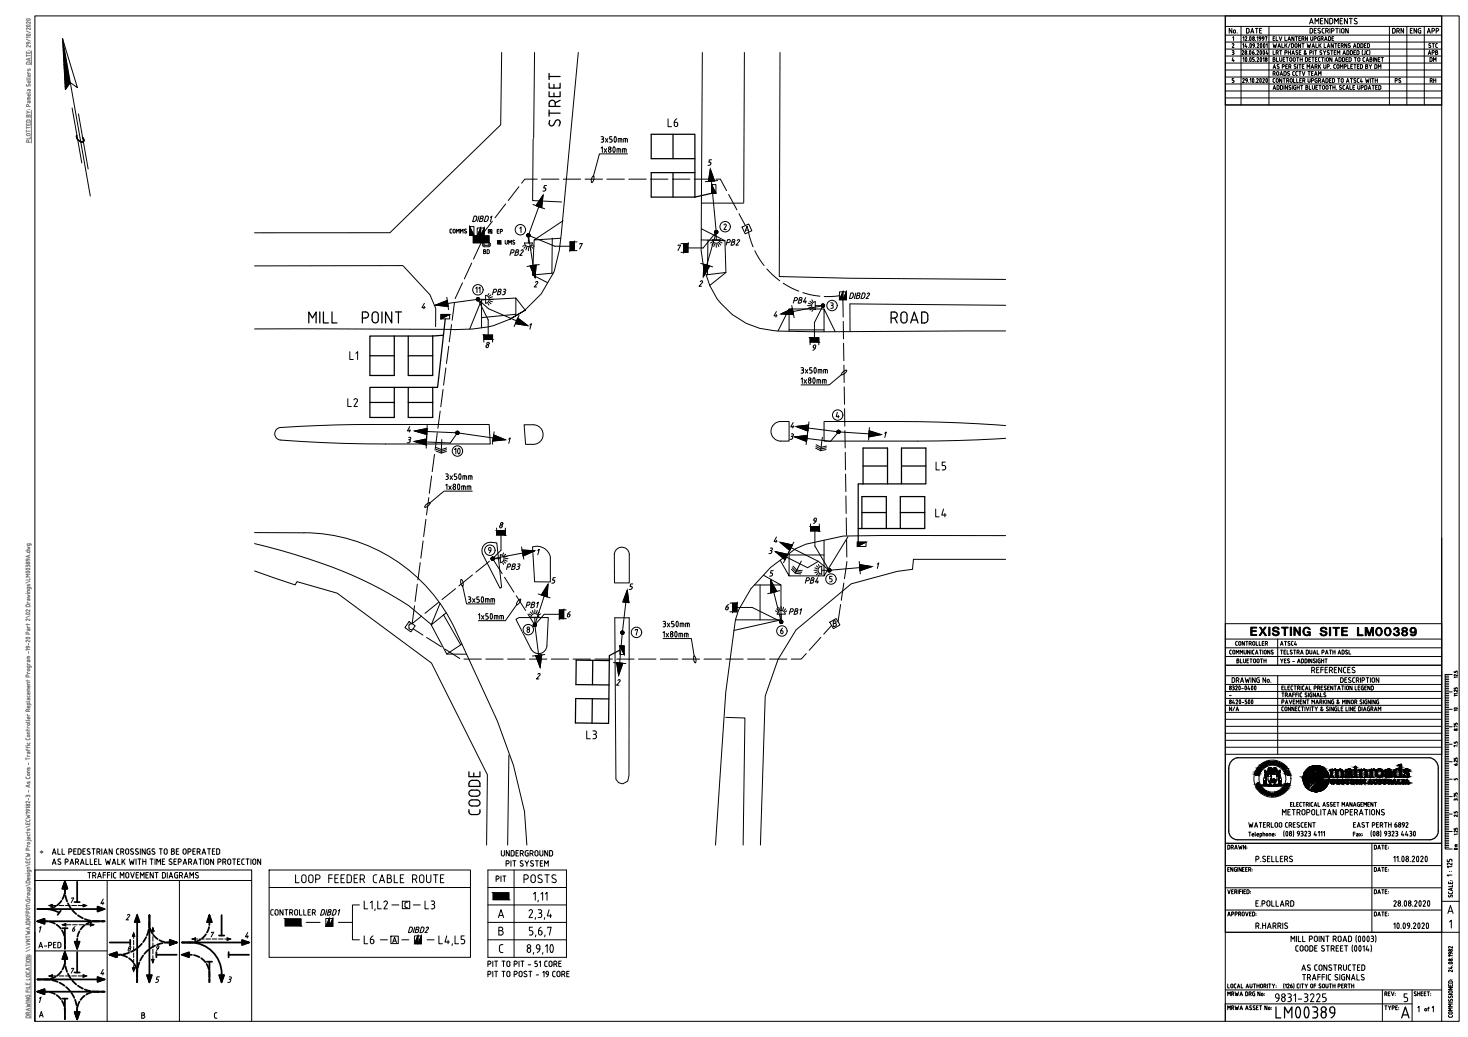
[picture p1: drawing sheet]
<svg xmlns="http://www.w3.org/2000/svg" width="841mm" height="594mm" viewBox="0 0 841 594" stroke-linecap="round" stroke-linejoin="round" font-family="sans-serif">
<defs><g id="words">
<text font-size="16.3" x="325" y="77" transform="rotate(-90 325 77)">STREET</text>
<text font-size="12.3" x="299" y="509">POSTS</text>
<g font-size="10.6">
<text x="176" y="186">MILL</text>
<text x="206" y="186">POINT</text>
<text x="509" y="186">ROAD</text>
<text x="276" y="468" transform="rotate(-90 276 468)">COODE</text>
</g>
<text font-size="8.8" x="715" y="365">EXISTING SITE LM00389</text>
<g font-size="8.4">
<text x="381" y="74">L6</text>
<text x="198" y="234">L2</text>
<text x="535" y="271">L5</text>
<text x="535" y="297">L4</text>
<text x="335" y="424">L3</text>
<text x="168" y="507">LOOP FEEDER CABLE ROUTE</text>
<text x="207" y="542">L6</text>
<text x="727" y="575">9831-3225</text>
</g>
<g font-size="7.9">
<text x="798" y="50">PS</text>
<text x="199" y="207">L1</text>
<text x="242" y="522">L3</text>
</g>
<g font-size="7.5">
<text x="816" y="30">STC</text>
<text x="288" y="142">UMS</text>
</g>
<g font-size="6.6">
<text x="270" y="128">DIBD1</text>
<text x="415" y="142">PB2</text>
<text x="291" y="147">PB2</text>
<text x="281" y="170">PB3</text>
<text x="485" y="172">DIBD2</text>
<text x="453" y="175">PB4</text>
<text x="259" y="261">10</text>
<text x="289" y="327">PB3</text>
<text x="460" y="335">PB4</text>
<text x="300" y="349">PB1</text>
<text x="415" y="351">6</text>
<text x="451" y="353">PB1</text>
<text x="836" y="410" transform="rotate(-90 836 410)">10</text>
<text x="283" y="506">PIT</text>
<text x="718" y="520">E.POLLARD</text>
<text x="154" y="526">CONTROLLER</text>
<text x="182" y="526">DIBD1</text>
<text x="233" y="536">DIBD2</text>
<text x="21" y="544">A-PED</text>
</g>
<g font-size="6.2">
<text x="713" y="20">DATE</text>
<text x="797" y="20">DRN</text>
<text x="462" y="202">9</text>
<text x="463" y="301">9</text>
<text x="324" y="355">6</text>
<text x="833" y="533" transform="rotate(-90 833 533)">A 1</text>
</g>
<g font-size="5.7">
<text x="703" y="20">No.</text>
<text x="807" y="20">ENG</text>
<text x="816" y="20">APP</text>
<text x="276" y="169" transform="rotate(-90 276 169)">11</text>
<text x="707" y="381">BLUETOOTH</text>
<text x="703" y="409">N/A</text>
</g>
<g font-size="5.3">
<text x="728" y="24">ELV LANTERN UPGRADE</text>
<text x="817" y="32">APB</text>
<text x="818" y="36">DM</text>
<text x="818" y="48">RH</text>
<text x="284" y="135">EP</text>
<text x="276" y="146">BD</text>
<text x="707" y="371">CONTROLLER</text>
<text x="702" y="488">DRAWN:</text>
<text x="786" y="488">DATE:</text>
<text x="792" y="580">TYPE:</text>
<text x="815" y="580">of</text>
</g>
<text font-size="5.2" x="23" y="490">*</text>
<text font-size="4.9" x="836" y="469" transform="rotate(-90 836 469)">2.5</text>
<text font-size="4" x="833" y="486">m</text>
<text font-size="3.5" x="832" y="448">5</text>
<text font-size="2.6" x="703" y="400">-</text>
</g></defs>
<!-- layer: Footpath -->
<g fill="none" stroke="#000" stroke-width=".57">
<path d="M287 30v42l-64 61h-77M306 30v49M426 30v86M447 30l-1 128 41 1 89 1M305 80v35l17 1M402 116h24M231 152h-85M231 152l15 17 4 8v10M487 174l89 1M487 174v16M146 311a270 270 0 0 1 88 36l13 11M146 327l23 8 1-2 23 7 54 40 32 64v40"/>
<path d="M576 320h-53v6l-9 1-26 7-32 27-10 17-8 21-2 85M416 411h11l-1 73M292 433l-1 51"/>
</g>
<!-- layer: Kerb -->
<g fill="none" stroke="#000" stroke-width=".57">
<path d="M331 30l-11 113a51 51 0 0 1-19 35M402 30v114a49 49 0 0 0 26 41 79 79 0 0 0 35 5h113M292 183l9-5a64 64 0 0 1-44 11l-111-1M161 245l42-2h77l1 11a1672 1672 0 0 1-96 0l-24-2M161 245a4 4 0 0 0-4 3 4 4 0 0 0 4 4M300 243h6a6 6 0 0 1 5 6 6 6 0 0 1-5 6h-5zM447 241h5v12h-5M447 241a6 6 0 0 0-5 6 6 6 0 0 0 5 6M576 244l-49-2-55-1v12h65l39-2M146 305h28a96 96 0 0 1 87 56l24 52 9 25 6 27 2 19M277 312l3-1h5l2 25-1 1-9-19a5 5 0 0 1 0-6zM305 313l1 20h9v-14"/>
<path d="M305 313a8 8 0 0 1 10 6M353 315a4 4 0 0 1 5-1 4 4 0 0 1 3 4v16h-9v-16zM576 307h-93l-21 5a80 80 0 0 0-39 38l-2 5-5 42-6 87M296 355l1-1h17l-1 16a5 5 0 0 1-3 4 5 5 0 0 1-6-2zM352 354h8v90v4l-3 1-3-1-1-2z"/>
</g>
<!-- layer: Ped Ramp -->
<g fill="none" stroke="#000" stroke-width=".57">
<path d="M306 137l-1 21M316 136v20M323 126l-17 11 15-1M402 131l13 7-13-1M406 137l-1 20M415 138l1 18-11 1M317 156l-12 2 9 4M416 156l-9 8M276 172l20-1v10M296 171l5 7M452 177l-6 13M472 177h-20v13"/>
<path d="M276 188v-16l-7 17M295 180l-19 2M452 189h20M478 190l-6-13v13M452 317v13l-5-9M452 318h20M486 307l-14 23v-21M435 335v20M437 330l10 5h-15M447 335v20h-26M452 330h20M247 358l9 17h11"/>
<path d="M252 346l-5 12 9-7M254 352l10 17M447 355l-27 6M265 369l-9 6"/>
</g>
<!-- layer: Ci_Traffic signals_Controller -->
<g fill="#000" stroke="#000" stroke-width=".57">
<path d="M271 135l9 4v-4zM271 135l9 4h-9z"/>
<path d="M283 511l9 4v-4zM283 511l9 4h-9z"/>
<path d="M163 526l9 4v-4zM163 526l9 4h-9z"/>
</g>
<path d="M271 135h9v4h-9zM283 511h9v4h-9zM163 526h9v4h-9z" fill="none" stroke="#000" stroke-width=".57"/>
<!-- layer: Ci_Pits -->
<g fill="#fff" stroke="#fff" stroke-width=".57">
<path d="M270 123h13v5zM270 123v5h13z"/>
<path d="M257 131h11v3zM257 131v3h11z"/>
<path d="M425 130l4-2 2 4zM425 130l2 4 4-2z"/>
<path d="M486 167h13v5zM486 167v5h13z"/>
<path d="M475 356l4-2 2 4zM475 356l2 4 4-2z"/>
<path d="M234 356l4 2-3 4zM234 356l-2 4 3 2z"/>
<path d="M224 536h4v5zM224 536v5h4z"/>
<path d="M231 516h4v5zM231 516v5h4z"/>
</g>
<path d="M408 106l2 5h-2zM269 130l3 5h-3zM275 131v4h-2zM277 131v4h-2zM483 167v5h-2zM485 167v5h-2zM253 180h5l-5 3zM491 311h5l-5 2zM355 370h3v5z" fill="#000" stroke="#000" stroke-width=".57"/>
<g fill="none" stroke="#000" stroke-width=".57">
<path d="M408 106h2v5l-2-5v5h2M259 131l-1 1v1l1 1M260 131h1v2a.6 .6 0 0 1-1 0zM262 134v-3v2l1-2v3M264 134v-3l1 2v-2v3M266 133l1 1M267 131l-1 1 1 1M269 130h3v5l-3-5v5h3M275 131v4l2-4v4h-4zM277 131h-4v4M280 132h2v2h-2zM285 138h2v2h-2z"/>
<path d="M425 130l4-2 2 4-4 2zM427 133l1-3 1 3M427 132h2M481 172v-5h4l-2 5v-5l-2 5h4M258 180v3h-5l5-3h-5v3M496 311v2h-5l5-2h-5v2M234 356l4 2-3 4-3-2zM236 357h-1l-1 1v2l2 1M475 356l4-2 2 4-4 2zM477 357h1M478 356h-1v3h1M478 356a.7 .7 0 0 1 1 0 .7 .7 0 0 1-1 1 .9 .9 0 0 1 1 1 .9 .9 0 0 1-1 1"/>
<path d="M355 370h3v5l-3-5v5h3M231 516h4v5h-4zM233 517l-1 1v1l1 1M224 536h4v5h-4zM225 539h2M225 540l1-3 1 3"/>
<circle cx="281" cy="132" r=".5"/>
</g>
<path d="M257 131v3M425 130l2 4M234 356l-2 4M475 356l2 4M231 516v5M224 536v5" fill="none" stroke="#fff" stroke-width=".57"/>
<!-- layer: Ci_Bluetooth -->
<path d="M276 140h1M277 139v2h3v-2M281 140h.1" fill="none" stroke="#000" stroke-width=".57"/>
<!-- layer: Ci_Traffic signals_Pole No -->
<path d="M298 129h-1M415 127h.1M477 172h-1M480 235h-1M281 312h-1M476 329h-1M303 358h-1M365 359h-1M448 358l-1 1" fill="none" stroke="#fff" stroke-width=".57"/>
<g fill="#fff" stroke="#fff" stroke-width=".57">
<path d="M298 135l1-1zM298 135l2-1zM297 134l1 1 2-1zM297 134l4-1-1 1zM296 134h1l4-1zM296 134l5-2v1zM295 133l1 1 5-2zM295 133l6-2v1zM295 132v1l6-2zM295 132l6-1zM295 131v1l6-1zM295 131l5-1 1 1zM295 131l5-1zM295 131l5-2v1zM296 130l-1 1 5-2zM296 130l3-1h1zM296 130l3-1h-3zM296 129h3zM296 129h2z"/>
<path d="M415 133h2zM415 133l2-1zM414 133h1l2-1zM414 133l4-2-1 1zM413 132l1 1 4-2zM413 132l5-1zM413 131v1l5-1zM413 131l5-1v1zM412 131h1l5-1zM412 131l6-2v1zM412 130v1l6-2zM412 130l6-2v1zM413 129l-1 1 6-2zM413 129l4-2 1 1zM413 128v1l4-2zM413 128l3-1h1zM413 128l3-1h-2zM414 127h2zM414 127h1z"/>
<path d="M476 178h2zM476 178l3-1zM475 178l4-1zM475 178l4-1zM475 177v1l4-1zM475 177l5-1-1 1zM474 177h1l5-1zM474 177l6-2v1zM474 176v1l6-2zM474 176l5-2 1 1zM474 175v1l5-2zM474 175l5-2v1zM474 174v1l5-2zM474 174l4-1h1zM474 173v1l4-1zM474 173l4-1v1zM474 173l4-1-3 1zM475 173l3-1zM475 173l2-1z"/>
<path d="M479 241h2zM479 241l3-1zM479 241l3-1zM479 241l4-2-1 1zM478 240l1 1 4-2zM478 240l5-2v1zM477 239l1 1 5-2zM477 239l6-1zM477 238v1l6-1zM477 238l6-1v1zM477 238l6-1zM477 238l5-2 1 1zM477 237v1l5-2zM477 237l5-2v1zM478 236l-1 1 5-2zM478 236l3-1h1zM478 236l3-1h-3zM478 235h3zM478 235h2z"/>
<path d="M476 335l1-1zM476 335l2-1zM475 334h3zM475 334l4-1-1 1zM474 334h1l4-1zM474 334l5-2v1zM473 333l1 1 5-2zM473 333l6-1zM473 332v1l6-1zM473 332l6-1v1zM473 332l6-1zM473 332l5-2 1 1zM473 331v1l5-2zM473 331l5-2v1zM474 330l-1 1 5-2zM474 330l3-1h1zM474 330l3-1h-3zM474 329h3zM474 329h2z"/>
<path d="M447 365l2-1zM447 365l3-1zM447 364v1l3-1zM447 364l4-1-1 1zM446 364h1l4-1zM446 364l5-2v1zM445 363l1 1 5-2zM445 363l6-2v1zM445 362v1l6-2zM445 362l6-2v1zM445 361v1l6-2zM445 361l5-1h1zM445 360v1l5-1zM445 360l5-1v1zM446 360h-1l5-1zM446 360l3-1h1zM446 360l3-1zM446 359h3zM446 359l2-1z"/>
<path d="M364 365h2zM364 365h3zM363 365h4zM363 365l4-1v1zM363 365l4-1zM363 365l5-2-1 1zM362 364l1 1 5-2zM362 364l6-2v1zM362 363v1l6-2zM362 363l5-2 1 1zM362 362v1l5-2zM362 362l5-2v1zM362 361v1l5-2zM362 361l4-1h1zM362 360v1l4-1zM362 360l4-1v1zM362 360l4-1zM363 360l3-1zM363 360l2-1z"/>
<path d="M302 364l2-1zM302 364l3-1zM301 363l1 1 3-1zM301 363l4-1v1zM301 363l4-1zM301 363l5-2-1 1zM300 362l1 1 5-2zM300 362l6-1zM300 361v1l6-1zM300 361l5-1 1 1zM300 361l5-1zM300 361l5-2v1zM300 360v1l5-2zM300 360l4-2 1 1zM300 359v1l4-2zM300 359l4-1zM300 359l4-1zM301 358h3zM301 358h2z"/>
<path d="M280 318h2zM280 318l3-1zM279 318l4-1zM279 318l4-1zM279 317v1l4-1zM279 317l5-1-1 1zM278 317h1l5-1zM278 317l6-2v1zM278 316v1l6-2zM278 316l5-2 1 1zM278 315v1l5-2zM278 315l5-2v1zM278 314v1l5-2zM278 314l4-1h1zM278 313v1l4-1zM278 313l4-1v1zM278 313l4-1-3 1zM279 313l3-1zM279 313l2-1z"/>
</g>
<g fill="none" stroke="#000" stroke-width=".57">
<path d="M298 131v-1v3M415 129v-1l1 1-1 3h1M476 173l1 1-1 1M477 175v1l-1 1M480 236l-1 3h2M480 238v1M281 315a.8 .8 0 0 1-1 0 .8 .8 0 0 1 1-1 .8 .8 0 0 1 0 1l-1 2M477 330h-2v2h2l-1 1h-1M302 359v1a1.2 1.2 0 0 1 1 1 1.2 1.2 0 0 1 0 1 1.2 1.2 0 0 1-1-1 1.2 1.2 0 0 1 1-1v-1zM448 360l-1 2a.8 .8 0 0 0 1 1 .8 .8 0 0 0 1-1 .8 .8 0 0 0-1-1h-1M364 361h1l-1 3"/>
<circle cx="298" cy="132" r="3"/>
<circle cx="303" cy="135" r=".9"/>
<circle cx="410" cy="133" r=".9"/>
<circle cx="415" cy="130" r="3"/>
<circle cx="274" cy="171" r=".9"/>
<circle cx="471" cy="175" r=".9"/>
<circle cx="477" cy="175" r="3"/>
<circle cx="480" cy="238" r="3"/>
<circle cx="262" cy="248" r=".9"/>
<circle cx="480" cy="247" r=".9"/>
<circle cx="281" cy="315" r="3"/>
<circle cx="282" cy="320" r=".9"/>
<circle cx="475" cy="327" r=".9"/>
<circle cx="476" cy="332" r="3"/>
<circle cx="306" cy="358" r=".9"/>
<circle cx="448" cy="356" r=".9"/>
<circle cx="303" cy="361" r="3"/>
<circle cx="357" cy="362" r=".9"/>
<circle cx="365" cy="362" r="3"/>
<circle cx="448" cy="361" r="3"/>
</g>
<g fill="#000" stroke="#000" stroke-width=".57">
<path d="M303 135h1zM410 133h1zM274 171h1zM471 174v1zM471 175h1zM262 248h1zM480 247l1 1zM282 320h1zM475 327h1zM306 357v1zM306 358h1zM448 355v1z"/>
<path d="M357 362v1z"/>
<path d="M302 135h1zM302 135h1zM303 135l-1 1z"/>
<path d="M302 134l1 1zM302 135h1zM302 135h1z"/>
<path d="M303 135v1zM303 135v1z"/>
<path d="M303 134v1zM302 134l1 1zM302 134l1 1z"/>
<path d="M303 135h1zM303 135v-1zM303 134v1z"/>
<path d="M410 134v-1zM410 133v1z"/>
<path d="M410 132v1zM409 133h1z"/>
<path d="M410 133v1zM410 133l1 1zM410 133l1 1z"/>
<path d="M410 132v1zM410 132v1zM410 132v1z"/>
<path d="M410 133h1zM410 133l1-1zM411 132l-1 1z"/>
<path d="M273 172l1-1zM273 172l1-1zM274 171v1z"/>
<path d="M273 171h1zM273 171h1zM273 171h1z"/>
<path d="M274 171v1zM274 171v1zM274 171v1z"/>
<path d="M273 171h1zM273 171h1z"/>
<path d="M471 176v-1zM471 175v1z"/>
<path d="M471 175v1zM471 175l1 1zM471 175h1z"/>
<path d="M471 174v1zM471 174v1zM471 174v1z"/>
<path d="M471 175h1zM472 174l-1 1zM472 174l-1 1z"/>
<path d="M261 248h1zM262 248v1zM262 248v1z"/>
<path d="M261 247l1 1zM261 248h1zM261 248h1z"/>
<path d="M262 248v1zM262 248l1 1zM262 248h1z"/>
<path d="M262 247v1zM262 247v1zM261 247l1 1z"/>
<path d="M262 248h1zM262 248h1zM262 247v1z"/>
<path d="M480 248v-1zM480 248v-1zM480 247v1z"/>
<path d="M480 247v1zM480 247l1 1zM480 247l1 1z"/>
<path d="M480 247h1zM481 247h-1zM481 247h-1z"/>
<path d="M282 319v1zM281 320h1zM281 320h1z"/>
<path d="M282 319v1zM282 319v1zM282 319v1z"/>
<path d="M281 320h1zM282 320v1zM282 320v1z"/>
<path d="M282 320v1zM282 320l1 1zM282 320l1 1z"/>
<path d="M282 320h1zM282 320l1-1zM283 319l-1 1z"/>
<path d="M474 327h1zM475 327v1z"/>
<path d="M475 326v1zM474 326l1 1zM474 327h1z"/>
<path d="M475 327v1zM475 327v1zM475 327h1z"/>
<path d="M475 326v1zM475 326v1zM475 326v1z"/>
<path d="M475 327l1-1zM475 327l1-1zM475 326v1z"/>
<path d="M306 359v-1zM306 358v1z"/>
<path d="M306 358v1zM306 358l1 1zM306 358l1 1z"/>
<path d="M306 357v1zM306 357v1zM306 357v1z"/>
<path d="M306 358h1zM306 358l1-1zM307 357l-1 1z"/>
<path d="M447 357l1-1zM447 357l1-1zM448 356l-1 1z"/>
<path d="M447 356h1zM447 356h1zM447 356h1z"/>
<path d="M448 356v1zM448 356v1zM448 356v1z"/>
<path d="M448 355v1zM447 355l1 1zM447 356h1z"/>
<path d="M356 363l1-1zM357 362l-1 1zM357 362v1z"/>
<path d="M356 362h1zM356 362h1zM356 362h1z"/>
<path d="M357 362v1zM357 362v1zM357 362v1z"/>
<path d="M356 362h1zM356 362h1z"/>
</g>
<!-- layer: Ci_Conduit -->
<g fill="none" stroke="#000" stroke-width=".57">
<path d="M290 117l-6 8M297 107l-6 8M308 103h-7l-2 2M310 103h10M323 103h10M335 103h10M348 103h10M360 103h10M373 103h10M385 103h10M398 103h10M410 103h3l3 6"/>
<path d="M417 111l5 9M276 139l-5 9M282 127l-5 6M423 122l4 7M429 133l2 8M270 151l-4 9M432 144l6 8M439 154l8 7M260 174l-1 9M265 162l-4 9M449 162l9 5M460 168l10 2"/>
<path d="M481 169l-9 1M483 172v10M257 198l-1 10M259 186l-2 10M483 184v10M483 197v10M255 211l-1 10M483 209l1 10M252 236l-1 9M254 223l-1 10M484 222v10M484 234v10"/>
<path d="M251 248l-2 10M484 247v10M484 259v10M247 273l-1 10M249 260l-1 10M484 272l1 10M244 297l-1 10M246 285l-2 10M485 284v10M485 297v10M242 310l-1 10M485 309v10"/>
<path d="M239 335l-1 10M241 322l-2 10M261 337l-8 7M271 329l-8 7M280 322l-7 6M282 320l6 9M289 331l5 8M483 334l-1 10M485 322l-1 10M237 347l-1 10 6-4M251 345l-8 6M296 341l5 9"/>
<path d="M302 352l4 6M476 358l-4 5M482 346l-2 10M237 360l5 4M244 365l9 6M255 372l8 5M266 378h10M278 378h10M291 378h10M303 378h10M316 378h10M328 378h10"/>
<path d="M341 378h10M353 378h10M366 378h10M378 378h10M391 378h10M403 378h10M416 378h10M428 378h10M441 378h10M462 374l-3 4h-6M470 365l-6 8"/>
</g>
<!-- layer: Ci_Traffic signals_Lanterns -->
<g fill="none" stroke="#000" stroke-width=".57">
<path d="M406 95h.1M407 97l2 7h-3zM408 92h-2v1h1a.9 .9 0 0 1 0 1 .9 .9 0 0 1-1 1M305 117l7 3M309 118l-6 17M311 112l-1 7-3-1zM313 106h-1l-1 2h1a.9 .9 0 0 1 1 1 .9 .9 0 0 1-1 0h-1M408 104l2 29-5 19M411 103l-7 1M303 135l2 17M303 135h1M304 152h3v7z"/>
<path d="M309 152l-7 1M401 151l7 2M403 151l4 1-4 7zM243 174l-1 2h2M243 176v1M250 175l6-3 1 4zM256 170l1 7M274 171l-18 3M274 171h1M274 171l6 6 16 7M307 162a.7 .7 0 0 1 1-1 .6 .6 0 0 1 0 1M308 162l-2 2h1"/>
<path d="M401 161a.6 .6 0 0 1 1 0 .6 .6 0 0 1 0 1l-2 2h2M445 178l-2 3h2M447 180l7-3 1 3zM454 175l1 7M472 175l-18 3M297 182l5 5-7-2zM297 181l-2 6M304 186v-1v4M445 180l-1 2M234 252h1v1M234 251h1a.7 .7 0 0 1-1 1M235 244l-2 3h2"/>
<path d="M235 246l-1 1M235 253l-2 1M237 253l7-2v4zM238 247l7-2v4zM245 247l17 1M245 244l-1 13M250 258l3 2M250 257l3 2 3-1M250 256l3 2 3-1M253 252v8l3-1M262 248l21 3M262 248l-4 6-14-1"/>
<path d="M262 247v1M283 249l7 3-8 1zM283 247l-1 7M291 252l1-1-1 3M453 250h1M453 249h1a.7 .7 0 0 1 1 0 .7 .7 0 0 1-1 1M454 250v1l-1 1M454 242l-1 3h2M454 244v1M455 250l7-1v4zM456 244l7-1v4zM463 245l17 2"/>
<path d="M463 242l-1 13M467 257l3 1M467 256l3 1h3M468 255l2 1h3M471 251l-1 7h3M480 247l-4 6-14-2M480 247l18 2M480 247h1M481 247h-1M498 247l7 2-7 1zM498 245v7M507 248l1-1-1 4"/>
<path d="M299 313l1 7M299 315l7 1-6 3zM299 317l-17 3h1M308 315h1l-1 3M441 315h1M441 314h1a.7 .7 0 0 1 1 1 .7 .7 0 0 1-1 0M442 315a.9 .9 0 0 1 0 1 .9 .9 0 0 1-1 1h-1M444 316l7 2-1 3zM445 308l-2 2h2M445 309l-1 2M447 311l7 1-2 3zM451 319l12 6 6-3"/>
<path d="M452 316l-3 6M453 314l16 8M455 311l-3 6M314 335l-1 7-3-1zM318 333l-2 1M318 331h-1v1l1 1M359 338l1 7h-3zM363 335h-2v1h1v1l-2 1M442 332l3 7-3 1zM443 327h-1l-1 1h1a.9 .9 0 0 1 1 1 .9 .9 0 0 1-1 1h-1M443 339l5 17v1M447 338l-7 2"/>
<path d="M453 326l3 2M454 325l2 3h3M454 324l3 3h3M459 321l-3 7 3 1M469 322l6 5M492 322l1 7M492 323l8 2-7 2zM493 325l-18 2h1M503 323v-1v4M306 358l3 17M306 358h1M308 340l7 2"/>
<path d="M312 341l-6 17M359 345l-2 17M307 376l3-1-1 7zM312 375l-7 1M351 380h8M353 380h4l-3 7zM357 362h.1M357 362l-2 18M309 386v1l-2 2h2M309 386h-1M354 390a.7 .7 0 0 1 1-1 .6 .6 0 0 1 0 1l-2 3h2"/>
</g>
<g fill="#000" stroke="#000" stroke-width=".57">
<path d="M311 112l-1 7-3-1zM407 97l2 7h-3zM304 152h3v7zM403 151l4 1-4 7zM250 175l6-3 1 4zM297 182l5 5-7-2zM447 180l7-3 1 3zM237 253l7-2v4zM238 247l7-2v4zM283 249l7 3-8 1zM455 250l7-1v4zM456 244l7-1v4z"/>
<path d="M498 247l7 2-7 1zM299 315l7 1-6 3zM447 311l7 1-2 3zM442 332l3 7-3 1zM444 316l7 2-1 3zM492 323l8 2-7 2zM314 335l-1 7-3-1zM359 338l1 7h-3zM307 376l3-1-1 7zM353 380h4l-3 7z"/>
</g>
<!-- layer: Ci_Loops -->
<g fill="none" stroke="#000" stroke-width=".72">
<path d="M386 77v14M386 99v14M398 91h-25v-14h25v36M398 99h-25v14h25M408 111l-10 2M226 193v22h-14v-22h36M234 193v22h14v-22M254 192l-6 1M255 183l-4 39h-3M212 204h14M234 204h14M212 231h14"/>
<path d="M226 222v17h-14v-17h36M234 222v17h14v-17M234 231h14M494 277h36v-20h-14v20M494 277h-2v34M494 277v-20h14v20M494 267h14M516 267h14M494 294h14M516 294h14M492 303h2M494 303h36v-19h-14v19"/>
<path d="M494 303v-19h14v19M340 378l-1 14M349 378v36h-19v-14h19M349 378h-19v14h19M355 372l-6 4v2M339 400v14"/>
</g>
<!-- layer: Ci_Traffic signals_PB -->
<g fill="none" stroke="#000" stroke-width=".57">
<path d="M300 139h5a2.3 2.3 0 0 1-2 2 2.3 2.3 0 0 1-3-2zM303 136v3M408 139h-1M408 137h5M408 137a2.3 2.3 0 0 0 2 2 2.3 2.3 0 0 0 3-2M409 139l-1 1M409 140v1M410 134v3M411 140l1 1M412 139l1 1M304 142v1M304 141l1 1"/>
<path d="M305 141h1M410 140v2M274 171h4M278 169a2.3 2.3 0 0 1 2 2 2.3 2.3 0 0 1-2 3zM280 174v1M280 173l1 1M281 172l1 1M465 177l-1 1M465 172l1 1M466 174l1-1v4a2.3 2.3 0 0 1-2-1 2.3 2.3 0 0 1 1-2zM466 178h-1M467 175h4"/>
<path d="M287 318a2.3 2.3 0 0 1 2 2 2.3 2.3 0 0 1-2 2zM289 317l-1 1M290 318h-1M291 319h-2M283 320h4M466 327h2M467 325l1 1M468 324l1 1M468 328h-1M469 323v1M469 325l2-1v5a2.3 2.3 0 0 1-2-1 2.3 2.3 0 0 1 0-3zM471 327h3"/>
<path d="M303 352h1M304 354h5M304 354a2.3 2.3 0 0 1 2-2 2.3 2.3 0 0 1 3 2M306 354v3M310 352h-1M444 350h1M445 349l1 1M446 350a2.3 2.3 0 0 1 2 0 2.3 2.3 0 0 1 2 2h-5zM446 348l1 1M448 347v2M448 352v4M449 348l-1 1"/>
</g>
<!-- layer: Ci_Traffic signals_wdw -->
<g fill="none" stroke="#000" stroke-width=".57">
<path d="M303 135l15 6h9M329 139v5M331 139h-4v5h4M332 140h2l-2 3M390 140h4v5h-4M392 140v5M410 133l-7 9h-9M388 141l2-1-2 4M274 171l6 12v9M471 175l-4 10v8M277 196v-4h5v4M277 194h5"/>
<path d="M278 198a.7 .7 0 0 0 1 1 .7 .7 0 0 0 1-1 .7 .7 0 0 0-1 0l-1 1M464 197v-4h5v4M285 303v4h5v-4M285 304h5M287 307v8l-5 5M464 300v4h5v-4M467 304v9l8 14M320 352h-8l-6 6M324 349h-4v5h4M422 348h9l17 8"/>
<circle cx="280" cy="197" r=".7"/>
<circle cx="287" cy="302" r=".8"/>
<circle cx="287" cy="300" r=".7"/>
</g>
<g fill="#000" stroke="#000" stroke-width=".57">
<path d="M327 139v5l2-5zM329 139v5h-2z"/>
<path d="M394 140l-2 5h2zM392 140h2l-2 5z"/>
<path d="M277 192l5 2v-2zM277 192l5 2h-5z"/>
<path d="M464 193l5 3v-3zM464 193l5 3h-5z"/>
<path d="M285 304v3h5zM285 304h5v3z"/>
<path d="M464 302v2h5zM464 302h5v2z"/>
<path d="M320 349v5l3-5zM323 349v5h-3z"/>
</g>
<!-- layer: Ci_Conduit_Text -->
<g fill="none" stroke="#000" stroke-width=".57">
<path d="M344 78h1a.7 .7 0 0 1 1 1 .7 .7 0 0 1-1 1l1 1h-2M345 80h.1M347 79l1 2M348 79l-1 2M350 80l1 1h-2M351 78h-2v2h1M352 78a1.6 1.6 0 0 1 1 2 1.6 1.6 0 0 1-1 1M352 78v3M355 79v2M356 79h-2v2M356 79v1M356 80v1"/>
<path d="M358 79v2M344 85l1-1v3M346 85l2 2M348 85l-2 2M351 84h1M351 84v1a1.4 1.4 0 0 0 1 2v-3M353 87v-2h2l1 2M355 85v2M357 87v-2h2v2M357 81v-2l2 1v1M358 85v2M459 211h1a.7 .7 0 0 1 0 1"/>
<path d="M459 217l1-1v4M459 212h1M460 212v1l-1 1M461 217l1 3M461 212l2 2M462 217l-1 3M463 212l-2 2M463 219a.8 .8 0 0 1 1-1 .8 .8 0 0 1 1 1M463 219a.7 .7 0 0 0 1 1 .7 .7 0 0 0 1-1M465 211h-1v1h1v1v1h-1M466 217v-1a1.6 1.6 0 0 1 1 2 1.6 1.6 0 0 1-1 1zM467 211a1.6 1.6 0 0 1 1 1 1.6 1.6 0 0 1-1 2z"/>
<path d="M469 214v-2h2v2M469 217v3M470 212v2M470 218l-2-1v3M470 218v2M472 214v-2h2v2M472 217v3M473 217h-2v3M473 217v1M473 212v2M473 218v2M255 271h1a.7 .7 0 0 1 1 1 .7 .7 0 0 1-1 1"/>
<path d="M255 278l1-1v3M256 273h.1M256 273l1 1-2 1M257 278l2 2M258 273l1 2M259 278l-2 2M259 273l-1 2M261 271h-1v2h1l1 1-2 1M263 277a1.6 1.6 0 0 1 0 2 1.6 1.6 0 0 1-1 1v-1zM263 272a1.6 1.6 0 0 1 1 1 1.6 1.6 0 0 1-1 1zM265 275v-2h2v2M266 278v2"/>
<path d="M266 273v2M268 275v-2h2v2M269 278v2M269 273v2M264 280v-2l2 1 1 1M268 280v-2l2 1v1M268 342h1M269 343h.1M269 342a.7 .7 0 0 1 1 1 .7 .7 0 0 1-1 0l1 2h-2M271 343l1 2M272 343l-1 2M273 345h1"/>
<path d="M274 343l1 1-1 1M274 352h1v3M274 342h-1v1h1M276 353l1 2M276 342a1.6 1.6 0 0 1 1 1 1.6 1.6 0 0 1-1 2zM277 353l-1 2M278 345v-2h2v2M278 355h1M279 343v2M280 352h-2v1l2 1M280 354h.1M280 354l-1 1"/>
<path d="M281 352h1M281 355h1M281 352v2M281 345v-2h2v2M282 352v2M282 343v2M284 353v2M285 353h-2v2M285 353h.1M285 353v2M286 355v-2h2v2M287 353v2"/>
<path d="M380 356h1a.7 .7 0 0 1 0 1M380 357h1M381 357v2h-1M382 357l2 2M384 357l-2 2M385 359h.1M386 357v1v1M386 356h-1v1M388 356h.1M388 359h.1M388 356v3M390 359v-2h2v2"/>
<path d="M391 357v2M394 357v2M394 357h-1v2M394 357h1v2M380 362h1v3M382 363l1 2M383 363l-1 2M387 362a1.6 1.6 0 0 1 1 1 1.6 1.6 0 0 1-1 2zM390 363v2M390 363h-1v2M391 363h.1M391 363v2"/>
<path d="M392 365v-2h2v2M393 363v2"/>
<circle cx="349" cy="86" r=".8"/>
<circle cx="349" cy="85" r=".7"/>
<circle cx="464" cy="217" r=".7"/>
<circle cx="260" cy="280" r=".8"/>
<circle cx="260" cy="278" r=".7"/>
<circle cx="385" cy="364" r=".8"/>
<circle cx="385" cy="362" r=".7"/>
</g>
<!-- layer: 0 -->
<g fill="none" stroke="#000" stroke-width=".57">
<path d="M360 88h-17l-3 13M340 101a2.5 2.5 0 0 1-1 3zM482 215l-7 5h-16M483 213l2-1a2.5 2.5 0 0 1-3 2zM244 289l2-1a2.5 2.5 0 0 1-3 2zM271 281h-17l-8 7M264 332a2.5 2.5 0 0 1 1 4l-1-2zM265 336l2 10h16M296 347l-6 9h-16M297 344l1-1a2.5 2.5 0 0 1-2 3zM380 366h16l2 10M398 376a2.5 2.5 0 0 1 0 4l-1-2z"/>
<path d="M23 583l1-3 1 3M23 582h1M81 582h1M82 580h-1v3h1M82 580a.7 .7 0 0 1 1 1 .7 .7 0 0 1-1 1 .9 .9 0 0 1 1 0 .9 .9 0 0 1-1 1M124 580l-1 1v2h1"/>
</g>
<!-- layer: T25 -->
<g fill="none" stroke="#000" stroke-width=".57">
<path d="M704 373v1M705 374v1M705 372v1M706 374v-1a.7 .7 0 0 1 1-1 .6 .6 0 0 1 0 1v1M706 374a.7 .7 0 0 0 1 1 .6 .6 0 0 0 0-1M708 375v-3l1 2 1-2v3M710 375v-3l1 2 1-2v3M713 372v2M713 374a.6 .6 0 0 0 0 1 .7 .7 0 0 0 1-1M714 372v2M716 372v3l-1-3v3M717 372v3"/>
<path d="M717 373v1M718 374v1M718 372v1M719 375l1-3 1 3M719 374h2M722 372v3M723 372v3M724 374a.7 .7 0 0 0 1 1 .7 .7 0 0 0 1-1M725 373v1M726 373a.7 .7 0 0 0-1-1 .7 .7 0 0 0-1 1v1M727 372v3l-1-3v3M729 373h-1l1 1a.6 .6 0 0 1 0 1 .7 .7 0 0 1-1-1"/>
<path d="M734 378v1l1-1M734 370v-3l1 3M734 372h1M734 369h1M734 372v3M734 379v1M736 373h.1M736 378h1M736 367v3M737 372h-1v3h1M737 378h-1v2h1M737 372v3h1"/>
<path d="M738 368l1 1a.6 .6 0 0 1 0 1 .7 .7 0 0 1-1-1M739 378h-1l1 1a.7 .7 0 0 1-1 1 .6 .6 0 0 1 0-1M740 368v1l1 1M740 374a.6 .6 0 0 1 0 1 .7 .7 0 0 1-1-1M740 373h-1l1 1M741 379h1M741 372h1M742 372v3M742 367v2h1M742 369v1M743 374l1 1M743 380l1-2 1 2"/>
<path d="M744 379h1M744 374a.6 .6 0 0 0 0-1 .6 .6 0 0 0 0-1h-1v3M745 375l1-3 1 3M745 374h1M746 377l1 1v1l-1 1v-2M748 377l1 1v1l-1 1v-2M748 372l2 1-1 2h-1zM750 378v2M750 374a.7 .7 0 0 0 1 1 .7 .7 0 0 0 1-1M750 372v2M752 378v2l-2-2v2M752 372v2"/>
<path d="M752 375l1-3 1 3M753 374h1M753 378h-1l2 1a.7 .7 0 0 1-1 1 .7 .7 0 0 1-1-1M754 378v2M755 372v3h1M755 378v1M756 378h.1M756 377l-1 1M756 378v2l-1-1M757 378h1M757 378v2M757 374h1"/>
<path d="M758 374a.7 .7 0 0 0 1-1 .7 .7 0 0 0-1-1h-1v3M758 378v2M759 378h1M759 375l1-3 1 3M760 374h1M760 378v2M762 372h1M762 372v3M764 373h1M764 372v3M765 372v3M767 375v-3l1 3"/>
<path d="M767 374h1M770 373v1M770 373l-1-1v3l1-1M772 373h-1l1 1a.6 .6 0 0 1 0 1 .7 .7 0 0 1-1-1M773 372v3h1M833 385h1M833 394v1h1v-1h1v1M833 387h.1M833 396h.1M834 385h.1M834 384v1M834 384l1 1"/>
<path d="M835 386h.1M835 397h.1M835 388h-2M835 387l-1-1-1 1M835 398h-2v1M835 397h-2v1M835 395v1l-1-1-1 1M835 385h.1M833 414v1h1M834 418h.1M834 419h.1M834 414h.1"/>
<path d="M834 414v1M834 418h1h-1M834 414l1 1M835 417h.1M835 416h-2M835 415h.1M833 434v1h1v-1h1v1M833 425v1h1v-1h1v1M833 438h1M833 436h.1M834 436h-1M834 438h1h-1z"/>
<path d="M835 437h.1M835 426h.1M835 436h-1M835 427h-2v1M833 454v1h1M833 458v1M834 455v-1l1 1M834 458h.1M834 458h-1M834 458h1M835 457h.1M835 456h-2"/>
<path d="M835 455h.1M835 458v1M833 475h1M833 476v1M834 475h.1M834 474v1M834 474l1 1M835 477h.1M835 478h-2M835 476v1l-1-1h-1M835 475h.1"/>
<circle cx="833" cy="418" r=".4"/>
</g>
<!-- layer: T35 -->
<g fill="none" stroke="#000" stroke-width=".57">
<path d="M30 489l1-3 1 3M30 495l1-3 1 3M30 489h2M30 494h2M33 486v3h2M35 492h-1l-1 1 2 1v1h-2M36 486v3h1M37 494h1a.9 .9 0 0 0 1-1 .9 .9 0 0 0-1-1h-1v3M39 488h1a.9 .9 0 0 0 1-1 .9 .9 0 0 0-1-1h-1v3M40 495l1-3 1 3M40 494h2M42 488h1"/>
<path d="M43 494h1a.9 .9 0 0 0 1-1 .9 .9 0 0 0-1-1h-1v3M44 486h-2v3h2M44 494l1 1M45 486l1 1v2h-1zM46 495l1-3 1 3M46 494h2M47 488h2M49 486h-2v3h2M49 492v3h2M50 500h2M51 500v3M52 486h-2v1l1 1 1 1h-2"/>
<path d="M52 492v3h1M53 486h1M54 486v3M54 493h1M56 488a.9 .9 0 0 0 1-1 .9 .9 0 0 0-1-1v3M56 492h-2v3h2M57 492v3h1M57 488v1M58 486v3M59 489l1-3 1 3M60 489h1M60 492l1 3 1-2 1 2v-3"/>
<path d="M60 500h-1v3M63 500h-1v3M64 500v3M64 486v3l-1-3v3M64 495l1-3 1 3M65 494h1M66 500l-1 1v1l1 1M67 492v3h2M68 486l-1 1v2h1M69 488h1a.9 .9 0 0 0 1-1 .9 .9 0 0 0-1-1h-1v3M70 492v3M70 488l1 1"/>
<path d="M71 493l1 2M72 492l-2 2M72 487h1l1 2a.9 .9 0 0 1-1 0 .9 .9 0 0 1-1 0zM74 492l1 3v-2l1 2 1-3M75 500l1 3 1-3M76 486h-1v1l1 1v1h-1M78 492v3M78 486v1l1 2h-1M78 486h1M79 492h2M79 500h-1v3h1M80 492v3"/>
<path d="M80 486v3M82 493h2M82 492v3M83 486v3l-2-3v3M84 492v3M85 500h-1v3h1M85 486h1M85 486l-1 1v2h1M85 488h1v1h-1M86 492h2M87 492v3M87 489h1"/>
<path d="M88 500v3l-2-3v3M89 486l-2 1 2 1-1 1M89 500h2M89 492v3M90 500v3M90 495v-3l1 2 1-2v3M91 486h2M92 486v3M93 493h1M93 500h2l-1 3h-1zM94 487h2v2a.9 .9 0 0 1-1 0 .9 .9 0 0 1-1 0zM94 492h-1v3h1"/>
<path d="M96 500v3M98 486h1a.7 .7 0 0 1 1 1 .7 .7 0 0 1-1 1 .9 .9 0 0 1 1 1 .9 .9 0 0 1-1 0h-1zM98 488h1M98 492h-1v1l1 1v1h-1M100 493h1M101 488h1M101 492h-1v3h1M102 500h-1l-1 1v2h2v-2h-1M102 494h1a.9 .9 0 0 0 1-1 .9 .9 0 0 0-1-1h-1v3M102 486h-1v3h1M105 487v2M105 487a.9 .9 0 0 1 1-1 .9 .9 0 0 1 1 1v2a.9 .9 0 0 1-1 0 .9 .9 0 0 1-1 0"/>
<path d="M105 495l1-3 1 3M105 494h2M108 488h1a.9 .9 0 0 0 0-1 .9 .9 0 0 0 0-1h-1v3M108 494h1M109 494a.9 .9 0 0 0 1-1 .9 .9 0 0 0-1-1h-1v3M109 494l1 1M110 488h2M111 495l1-3 1 3M111 494h2M112 486h-2v3h2M113 488h1a.9 .9 0 0 0 1-1 .9 .9 0 0 0-1-1h-1v3M114 500h-2l1 2"/>
<path d="M114 488l1 1M114 492h2M115 492v3M116 489l1-3 1 3M116 489h2M117 492v3M118 492h1l1 2a.9 .9 0 0 1-1 1 .9 .9 0 0 1-1-1zM119 486h2M120 486v3M122 488h1M122 492v3l-1-3v3M123 486h-1v3h1"/>
<path d="M124 486l2 1-1 2h-1zM125 494h1a.9 .9 0 0 0 1-1 .9 .9 0 0 0-1-1h-1v3M128 494h1M129 494a.9 .9 0 0 0 0-1 .9 .9 0 0 0 0-1h-1v3M129 494v1M131 492h1v2a.9 .9 0 0 1-1 1 .9 .9 0 0 1-1-1zM133 492h2M134 492v3M136 493h1M137 492h-1v3h1M139 493v2h1M140 492l-1 1"/>
<path d="M141 492h2M142 492v3M144 492v3M145 492h1l1 2a.9 .9 0 0 1-1 1 .9 .9 0 0 1-1-1zM149 492v3l-1-3v3M287 487v3a.9 .9 0 0 0 1 0 .9 .9 0 0 0 1 0v-3M291 493h-1v3M291 493a.9 .9 0 0 1 1 1 .9 .9 0 0 1-1 1h-1M292 487v3l-2-3v3M293 493v3M293 487l2 1-1 2h-1zM294 493h2"/>
<path d="M295 493v3M296 489h1M297 487h-1v3h1M298 489h1a.9 .9 0 0 0 1-1 .9 .9 0 0 0-1-1h-1v3M299 489l1 1M300 493l-2 1 1 1M301 493l1 2 1-2M301 488v2M302 495v1M302 489h1v1h-2M303 487h-2v1M304 489h1a.9 .9 0 0 0 0-1 .9 .9 0 0 0 0-1h-1v3"/>
<path d="M305 489v1M306 493l-2 1 1 1M307 493h1M307 488h1v2a.9 .9 0 0 1-1 0 .9 .9 0 0 1-1 0zM308 493v3M309 487v3a.9 .9 0 0 0 1 0 .9 .9 0 0 0 1 0v-3M310 495h1M311 493h-1v3h1M312 496v-3l1 2 1-2v3M314 487v3l-2-3v3M315 487l2 1-1 2h-1zM829 492v2h1v-1"/>
<path d="M830 494l-1 1 1 1M830 499h.1M831 492h.1M831 492l-1 1M831 492l1 1M831 499h1M832 496h-3l1 1M832 494v2l-2-1M832 493v1M53 502h1a.9 .9 0 0 0 1-1 .9 .9 0 0 0-1-1h-1v3M54 502l1 1M56 503l1-3 1 3"/>
<path d="M56 502h2M59 501h1M62 501h1M69 503v-3l1 2 1-2v3M72 500h2v2a.9 .9 0 0 1-1 1 .9 .9 0 0 1-1-1zM78 501h1M80 503v-3l1 2 2-2v3M84 501h1M97 503l1-3 1 3M97 502h2M103 502h1M104 502a.9 .9 0 0 0 1-1 .9 .9 0 0 0-1-1h-1v3"/>
<path d="M104 502l1 1M106 503l1-3 1 3M106 502h1M109 503v-3l1 2 1-2v3M113 502v1h-1M832 501h-3l1 1M280 552a.9 .9 0 0 0 1-1 .9 .9 0 0 0-1 0v3M280 558a.8 .8 0 0 0 1-1 .8 .8 0 0 0-1-1v4M282 551v3M282 556v4M283 551h2M283 556h2"/>
<path d="M284 551v3M284 556v4M288 551h1M288 556h1M288 551v3M288 556v4M292 551v2M292 557v2M292 551a.9 .9 0 0 0-1 0 .9 .9 0 0 0-1 0v2a.9 .9 0 0 0 1 1 .9 .9 0 0 0 1-1M292 557a.9 .9 0 0 0-1-1 .9 .9 0 0 0-1 1v2a.9 .9 0 0 0 1 1 .9 .9 0 0 0 1-1M295 552a.9 .9 0 0 0 1-1 .9 .9 0 0 0-1 0v3M295 558a.8 .8 0 0 0 1-1 .8 .8 0 0 0-1-1v4"/>
<path d="M297 551v3M298 557h1v2a.9 .9 0 0 1-1 1 .9 .9 0 0 1-1-1zM298 551h2M299 551v3M301 556l-1 1 2 2-1 1-1-1M301 556l1 1M303 553h1M303 556h2M304 556v4M307 559h2M308 551h-2v1l2 1M308 553v1h-2"/>
<path d="M309 551h1v3M311 557l1-1v4M313 557a.7 .7 0 0 1 0-1 .7 .7 0 0 1 1 1M313 557v1h1M313 551h-1v2l1 1M314 557v2l-1 1M315 551h1v2a.9 .9 0 0 1-1 1 .9 .9 0 0 1 0-1zM317 552h1a.9 .9 0 0 0 1-1 .9 .9 0 0 0-1 0h-1v3M318 556h-1v1v2l1 1M318 552l1 2M319 557v2M319 557a.9 .9 0 0 1 1-1 .9 .9 0 0 1 1 1v2a.9 .9 0 0 1-1 1 .9 .9 0 0 1-1-1"/>
<path d="M320 552h1M322 551h-2v3h2M322 558h1a.8 .8 0 0 0 1-1 .8 .8 0 0 0-1-1h-1v4M323 558l1 2M325 558h1M326 556h-1v4h1"/>
</g>
<!-- layer: L20 -->
<g fill="none" stroke="#000" stroke-width=".57">
<path d="M828 387h2M828 388h2M828 389h2M828 390h2M828 392h2M828 393h2M828 394h2M828 397h2M828 398h2M828 399h2M828 395h2M828 417h2"/>
<path d="M828 418h2M828 419h2M828 400h2M828 402h2M828 403h2M828 404h2M828 407h2M828 408h2M828 409h2M828 410h2M828 412h2M828 413h2"/>
<path d="M828 414h2M828 405h2M828 415h2M828 420h2M828 422h2M828 423h2M828 424h2M828 437h2M828 438h2M828 439h2M828 427h2M828 428h2"/>
<path d="M828 429h2M828 430h2M828 432h2M828 433h2M828 434h2M828 425h2M828 435h2M828 440h2M828 442h2M828 443h2M828 444h2M828 447h2"/>
<path d="M828 448h2M828 449h2M828 450h2M828 452h2M828 453h2M828 454h2M828 457h2M828 458h2M828 459h2M828 445h2M828 455h2M828 460h2"/>
<path d="M828 462h2M828 463h2M828 464h2M828 467h2M828 468h2M828 469h2M828 470h2M828 472h2M828 473h2M828 474h2M828 465h2M828 475h2"/>
<path d="M828 477h2M828 478h2M828 479h2M828 480h2M828 482h2M828 483h2M828 484h2M828 485h2"/>
</g>
<!-- layer: L35 -->
<g fill="none" stroke="#000" stroke-width=".57">
<path d="M36 22l8 28-4-3-3 4zM36 22l16 90M36 24l4 24M36 26l4 22M36 28l4 20M36 31l3 17M36 33l3 16M37 35l2 14M37 37l2 12M37 39l2 11M37 41l1 9M37 43l1 7"/>
<path d="M37 45l1 6M37 47l1 4M37 49l1 2M41 62l6 31M44 78v1zM44 77v2l1 1M44 79v1M44 80h1M44 80l3 1M45 65l6 32M47 79h1M47 79l1 2"/>
<path d="M48 79v1M48 80v1M48 80v1h-1M45 80l1 1M46 81h1M47 81h.1M48 81h-1M48 81h.1M828 391h2M828 396h4M832 386h-4v100h4M828 401h2"/>
<path d="M828 411h2M828 406h4M828 416h4M828 421h2M828 431h2M828 426h4M828 436h4M828 441h2M828 451h2M828 446h4M828 456h4M828 461h2"/>
<path d="M828 471h2M828 466h4M828 476h4M828 481h2M189 526v5l2-5v5h-4zM191 526h-4v5M239 536v5l2-5v5h-4zM241 536h-4v5"/>
</g>
<!-- layer: TBLK25 -->
<g fill="none" stroke="#000" stroke-width=".57">
<path d="M702 15h124M702 20h124M706 29h1l-1 1M706 25h1l-1 2h1M706 30h.1M706 21h1v2M706 33v2h1M706 30l1 1h-1M707 34v1M712 29h1l-2 2h2M712 25v2M712 21h1v2"/>
<path d="M712 33h1v2M714 33h.1M714 33v2v-2M714 25l-1 2h1M714 26v1M714 22l-1 1h1M715 31h.1M715 23h.1M715 35h.1M715 27h.1M716 21v2M716 33h1"/>
<path d="M716 33v2l1-2M716 25h1M716 25v2l1-2M716 29v2M717 29l-1 1v1h1M717 21v2h-1M718 30v1zM718 25h1v1h-1zM718 29v1M718 33v1h1l-1 1M719 26l-1 1M719 31h.1"/>
<path d="M719 23h.1M719 35h.1M719 27h.1M720 29h1l-1 2h1M720 21h1v2M720 33h1l-1 2h1M720 25h1l-1 2h1M722 33h1M722 33v2M722 29l1 1-1 1v-1zM722 25h1M722 25v2l1-2"/>
<path d="M722 22v1M723 33v2h-1M724 33v2M724 29v1v1v-1zM724 25h1M724 25v2h1M724 22l-1 1M724 25v2M725 21h1l-1 2M725 25h1v2M726 29l-1 2h2M726 30v1"/>
<path d="M729 25l1 2v-1l1 1v-2M729 29v2h1M729 33h1v1a.7 .7 0 0 1 1 1 .6 .6 0 0 1-1 0h-1zM729 39l1-2 1 2M729 34h1M730 39h1M731 30h1M731 33v2h1M732 30v-1h-1v2M732 38h1a.7 .7 0 0 1-1 1M732 30v1M732 27l1-2 1 2"/>
<path d="M732 27h1M733 37h-1v1M733 29h1M733 33v2M734 29v2M734 25v2h1M734 33v2a.6 .6 0 0 1-1 0M735 38h1v-1h-1v2M735 34h1M736 30h1v-1h-1v2M736 33h-1v2h1M736 25v2"/>
<path d="M737 26v1M737 38h.1M737 33h1M737 25l-1 1M737 33v2M738 37h-1v2h1M738 30h1M738 29v2M738 38h1M739 38l1-1h-2v2M739 33h1v2a.6 .6 0 0 1-1 0zM739 25l-1 2"/>
<path d="M739 38l1 1M739 29v2M740 31l1-2 1 2M740 31h1M740 25v2h1v-1M741 33h1v2a.6 .6 0 0 1-1 0zM742 38h1a.7 .7 0 0 1-1 1 .6 .6 0 0 1-1 0M742 26v1a.6 .6 0 0 0 1 0v-1M743 37h-2l1 1M743 30a.6 .6 0 0 1 0 1 .6 .6 0 0 1-1 0M743 33h1M743 37v2"/>
<path d="M743 33v2M743 29v1M744 37h1M744 30h1M745 37v2M745 33v2M745 34h1M745 25v2l-1-2v2M745 29h-1v2h1M746 33v2M746 38h1M747 25v2"/>
<path d="M747 37h-1v2h1M747 31h1M747 30l1 1M747 30l1-1-1 2M749 30l-1 1M749 39v-2l1 1v-1v2M749 25v2l1-1v1l1-2M749 34v1M749 34l-1-1v2h1M750 34h1M750 30h1a.6 .6 0 0 0 1 0 .7 .7 0 0 0-1-1h-1v2M751 33h-1v2h1"/>
<path d="M751 39l1-2 1 2M751 39h1M752 33h1M752 27v-2l1 2M752 27h1M752 33v2M752 29v2M753 29h1M753 38h1M754 34h.1M754 29v2M754 25v2h1"/>
<path d="M754 38l1-1h-2v2M754 38l1 1M755 33h-1v2h1M755 37v2M756 25v2M756 38l1 1M756 26l1 1M756 33l-1 1v1h1M757 37l-2 1M757 25l-1 1M757 30a.6 .6 0 0 1 0 1 .6 .6 0 0 1-1 0M757 33h1"/>
<path d="M757 29h-1l1 1M758 33v2M758 29l1 1 1-1M758 37v2a.6 .6 0 0 0 1 0 .6 .6 0 0 0 1 0v-2M759 25v2h1M759 30v1M759 33v2M760 33h1v2a.6 .6 0 0 1-1 0zM760 38h1v-1h-1v2M760 27l1-2 1 2M761 27h1M761 30h1a.7 .7 0 0 1-1 1 .6 .6 0 0 1-1 0"/>
<path d="M761 29h-1l1 1M762 29h2M762 39h.1M763 29v2M763 33v2l-1-2v2M764 25v2l-1-2v2M764 30h1M765 35l1-2v2M765 35h1M765 37l-1 1v1h1M765 25v2M765 29h-1v2h1"/>
<path d="M766 37h1v2a.6 .6 0 0 1-1 0zM766 31v-2l1 1 1-1v2M767 26h.1M767 33h1v2h-1zM768 25h-1v2h1M768 39v-2l1 1v-1v2M768 26h1a.6 .6 0 0 0 1 0 .7 .7 0 0 0-1-1h-1v2M769 33h1v2h-1zM769 26l1 1M769 31l1-2 1 2M770 31h1M770 38h1v-1h-1v2"/>
<path d="M771 34h1M772 25v2l-2-2v2M772 29h1l-1 2zM772 33h-1v2h1M772 37v2h1M773 33h1v2h-1zM773 26v1h-1M774 25h-2l1 1M774 29h1l-1 2zM774 38h1M775 37h-1v2h1M775 27l1-2 1 2"/>
<path d="M776 27h1M776 30h.1M776 37h1M776 33h1M776 37v2M776 33v2M777 29h-1v2h1M777 29h2l-1 2h-1zM778 25h1l-1 2zM778 38h.1M778 33h1v2a.6 .6 0 0 1-1 0zM779 37h-1v2h1"/>
<path d="M779 37h2l-1 2h-1zM781 29v2M781 26v1M781 26l-1-1v2h1M782 26h.1M782 33l-1 1v1h1M782 29v2h-1M782 37h1v1a.7 .7 0 0 1 1 1 .6 .6 0 0 1-1 0h-1zM782 38h1M783 25h-1v2h1M783 35v-2l1 2M783 35h1"/>
<path d="M783 31h1M783 25h2l-1 2h-1zM784 29h-1v2M784 37l1 1 1-1M785 29v2M785 33h1l-1 1a.7 .7 0 0 1 1 1 .6 .6 0 0 1-1 0zM785 34h.1M785 38v1M787 33v2M788 37h1l-1 2zM789 33v2l-1-2v2M790 39v-2v1l1-1v2"/>
<path d="M790 34h.1M791 33h-1v2h1M791 33h2M792 33v2M707 45h-1v1h1l-1 1M712 45h1l-1 2h1M714 45h1v1h-1zM715 46l-1 1M715 47h.1M716 45h1v2M718 45v1v1l-1-1zM719 47h.1"/>
<path d="M720 45h1l-1 2h1M722 45l1 1-1 1M722 45v2M723 45h1l-1 2h1M726 45v2M726 45l-1 1v1h1M729 51l1-2 1 2M729 42h1M730 51h1M730 42a.6 .6 0 0 0 1 0 .7 .7 0 0 0-1-1h-1v2M730 42l1 1M730 45l-1 1v1h1"/>
<path d="M731 46v1M731 46a.7 .7 0 0 1 1-1 .6 .6 0 0 1 0 1v1a.6 .6 0 0 1-1 0M732 41l1 2a.6 .6 0 0 1-1 0 .6 .6 0 0 1-1 0zM732 49h1l-1 2zM733 43l1-2 1 2M734 43h1M734 49h1l-1 2zM734 45v2l-1-2v2M735 45h1M736 41h1l-1 2zM736 49v2M736 45v2"/>
<path d="M737 46h1M738 49v2l-2-2v2M738 46v-1h-1v2M738 46v1M739 42v1h-1M739 41h-1l1 1M739 46v1M739 46a.7 .7 0 0 1 1-1 .6 .6 0 0 1 0 1v1a.6 .6 0 0 1-1 0M739 50v1h-1M740 49h-2l1 1M740 49v2M741 45v2h1"/>
<path d="M741 50v1M742 41l-1 1v1h1M742 50v1h-1M742 49l-1 1M743 45v2h1M743 49v2M743 50h1M743 41l-1 1v1h1M744 41h1M744 49v2M745 46h.1M745 41v2"/>
<path d="M745 49h1M746 45h-1v2h1M746 49v2M746 41l1 2 1-2M746 46h1M747 46l1-1h-2v2M747 46l1 1M748 49h1v1a.6 .6 0 0 1 0 1h-1zM748 50h1M749 45v2a.6 .6 0 0 0 1 0 .6 .6 0 0 0 1 0v-2M749 41h2M750 41v2"/>
<path d="M750 49v2h1M751 46h1v-1h-1v2M751 42h1M752 49v2a.6 .6 0 0 0 1 0v-2M752 41h-1v2h1M753 43l1-2 1 2M753 43h1M754 50h1M755 45l-2 1 1 1h1l-1-1M755 49h-1v2h1M755 43v-2l1 1 1-1v2M755 46h1v-1h-1v2"/>
<path d="M756 49h1M756 46l1 1M756 49v2M757 47l1-2 1 2M758 47h1M758 49h1v2a.6 .6 0 0 1-1 0zM760 45h1l-1 2zM760 49h1v2a.6 .6 0 0 1-1 0zM762 46h.1M762 49h1M762 49v2M763 45h-1v2h1"/>
<path d="M763 45h2l-1 2h-1zM764 49v2M764 50h1M765 49v2M766 51h.1M766 45h2M767 45v2M768 50v1h-1M769 49h-2l1 1M769 45l1 2a.6 .6 0 0 1-1 0 .6 .6 0 0 1-1 0zM770 49l-1 1v1h1M771 51l1-2 1 2"/>
<path d="M771 51h1M771 47l1-2 1 2M772 47h1M773 49v2h1M774 45h1M774 45v2M775 50h1M776 46h1a.7 .7 0 0 1-1 1M776 49h-1v2h1M777 45h-1v1M778 49v2a.6 .6 0 0 0 1 0v-2M779 45l-1 1v1h1"/>
<path d="M780 45l-1 2h2M780 50a.6 .6 0 0 0 1 0 .7 .7 0 0 0-1-1v2M780 46v1M782 45l1 2v-1l1 1v-2M783 50v1M783 50l-1-1v2h1M784 51l1-2v2M784 51h1M785 45v2M786 45h1M786 49h1M786 45v2"/>
<path d="M787 49v2M788 46h1M788 45v2M788 50h1M789 49h-1v2h1M789 45v2M791 50v1M791 50l-1-1v2h1M702 60h124M702 387h124M702 392h124M706 393h1v1"/>
<path d="M706 394h1M707 394v1h-1M708 393h1v1M709 394l-1 1h1M710 395h.1M710 395v-2v2M711 394h1M713 395h1M713 395l1-2v2M715 393v2h1M716 394v1M717 395h1"/>
<path d="M717 395v-2l1 2M719 393h1l-1 2M719 395h.1M719 393v2M734 394h1M734 397h2M735 397v2M735 393h-1v2h1M736 393v2h1M736 398h1a.6 .6 0 0 0 1 0 .7 .7 0 0 0-1-1h-1v2M737 398l1 1M738 394h1"/>
<path d="M738 399l1-2 1 2M739 399h1M739 393h-1v2h1M741 393l-1 1v1h1M741 398h1M741 393h2M742 397h-1v2M742 393v2M742 398h1M743 397h-1v2M743 394h1M744 394l1-1h-2v2"/>
<path d="M744 394l1 1M744 397v2M745 393v2M746 397l-1 1v1h1M746 394v1M746 395h1M747 393l-1 1M748 395l1-2v2M748 398l1 1h-1M748 395h1M749 397h-1v1M750 397v2"/>
<path d="M750 393v2h1M752 397l-2 1 1 1h1l-1-1M753 394h.1M753 393v2M754 393a.6 .6 0 0 1 0 1M754 397v2l-2-2v2M754 399l1-2 1 2M755 399h1M755 394h.1M755 393v2M756 393a.6 .6 0 0 1 0 1v1M757 397v2h1"/>
<path d="M757 394h1M758 393h-1v2h1M759 398l1 1h-2M759 394h1a.7 .7 0 0 1-1 1M759 397v1M760 393h-1v1M761 394h.1M762 393h-1v2h1M764 393v2l-2-2v2M764 393h2M765 393v2M766 395l1-2 1 2"/>
<path d="M767 395h1M769 393h1M769 393v2M771 393v2M772 393l1 2a.6 .6 0 0 1-1 0 .6 .6 0 0 1-1 0zM775 393v2l-2-2v2M776 393v2h1M778 394h1M779 393h-1v2h1M781 393l-1 1v1h1v-1M782 394h1M783 393h-1v2h1"/>
<path d="M785 393v2l-1-2v2M786 393h1l-1 2zM707 401l-1 2h1M708 401h1v1M709 402l-1 1h1M710 403v-2l1 2M712 402h1M714 401h-1v1h1v1h-1M715 401l1 1v1l-1-1zM717 401l1 1-1 1v-1zM734 402h1v-1h-1v2M735 405l-1 1v1h1"/>
<path d="M736 406v1M736 406a.7 .7 0 0 1 1-1 .6 .6 0 0 1 0 1v1a.6 .6 0 0 1-1 0M736 403l1-2 1 2M737 403h1M739 401v2l1-2M739 405v2l-1-2v2M741 402h1M741 405v2l-1-2v2M742 401h-1v2h1M742 406h1M743 403v-2v1l1-1v2M743 405h-1v2h1"/>
<path d="M745 405l-1 1v1h1M745 402h1M746 405h1M746 401h-1v2h1M746 405v2M748 405v2M748 401v2l-1-2v2M748 405l1 2 1-2M749 401h1M749 401v2M751 405v2M751 405h2"/>
<path d="M752 403v-2v1l1-1v2M752 405v2M753 405l1 1 1-1M754 403l1-2v2M754 403h1M754 406v1M756 402h1M757 402v-1h-1v2M757 402v1M758 406l-1 1v-2l1 2M758 401v2M759 402v1"/>
<path d="M759 401l-1 1M760 401v2M760 406h1a.6 .6 0 0 1 0 1 .6 .6 0 0 1-1 0M761 405h-1v1M762 405v2M762 401v2l-1-2v2M763 401h1M764 401l-1 1 1 1M764 402v1h-1M764 405v2l-1-2v2M766 405l-1 1v1h1l-1-1M766 403v-2l1 2"/>
<path d="M767 405v2h1M767 402l-1 1M768 406h1M769 403v-2l1 1 1-1v2M769 405h-1v2h1M771 405v2h1M771 401v2M773 405v2M773 401v2l-1-2v2M774 401h1v2a.6 .6 0 0 1-1 0zM775 405v2l-1-2v2M776 406h.1"/>
<path d="M776 402h1M777 405h-1v2h1M777 402a.6 .6 0 0 0 0-1h-1v2M777 402v1M778 405h2l-1 2h-1zM780 402v1h-1M780 401h-1l1 1M780 405v2M781 407l1-2 1 2M781 401v2M781 407h1M782 401h1"/>
<path d="M783 401l-1 1 1 1M783 402v1h-1M785 405l-2 1 1 1h1l-1-1M785 401v2l-1-2v2M785 406h1M786 401v2M786 406a.6 .6 0 0 0 1 0 .7 .7 0 0 0-1-1h-1v2M786 406l1 1M787 407l1-2 1 2M788 407h1M788 401v2l-1-2v2M790 407v-2v1l1-1v2"/>
<path d="M790 401l-1 1v1h1l-1-1M740 460h-1v2h1M741 460v2h1M744 460h-1v2h1M745 460h1M745 460v1l1 1M746 460h2M747 460v2M750 460v2M752 460h.1M752 460h-1M755 460v2h1"/>
<path d="M761 460h-1l1 2h-1M761 460h.1M763 460h-1l1 2h-1M763 460h.1M765 460h-1v2h1M766 460h1M766 460v2M775 460v2l-2-2v2M779 460h-1v1M781 460h-1v2h1M785 460h-1v2h1M787 460v2l-2-2v2"/>
<path d="M787 460h2M788 460v2M715 477h2M715 471l1 3 1-2v2l1-3M716 477v2M717 478h1h-1v1h1M719 474l1-3 1 3M719 473h1M719 479h.1M719 477v2M720 478v1M720 479h1"/>
<path d="M720 478h1h-1M721 471h2M722 471v3M723 478v1h-1M723 478l-1-1v3M724 477l1 1M724 477v2M724 472h1M725 478v1M725 471h-1v3h1M726 473h1M727 471h-1v3"/>
<path d="M727 471a.7 .7 0 0 1 0 1 .7 .7 0 0 1 0 1v1M728 478v1M728 478l-1-1v2M728 471v3h2M729 478h1h-1v1h1M731 478h.1M731 479h.1M731 471h1v2a.8 .8 0 0 1-1 1 .8 .8 0 0 1-1-1zM733 471h1v2a.8 .8 0 0 1 0 1 .8 .8 0 0 1-1-1zM736 476v3M737 476a1.3 1.3 0 0 1 1 2 1.3 1.3 0 0 1-1 1zM737 474h1"/>
<path d="M738 471l-2 1 1 1v1M739 473a.7 .7 0 0 0 1-1 .7 .7 0 0 0-1-1v3M739 461h1M739 473l1 1M741 476v3M741 472h1M742 471h-1v3h1M743 461h1M744 471a.7 .7 0 0 0-1 0 .7 .7 0 0 0 0 1l1 1a.7 .7 0 0 1 0 1 .7 .7 0 0 1-1 0M744 478l-1-1a.7 .7 0 0 1 1-1 .7 .7 0 0 1 0 1v1v1M745 476h1a.7 .7 0 0 1 1 1 .6 .6 0 0 1-1 0M746 477h.1"/>
<path d="M746 477l1 2h-2M746 471h1M746 474h1M746 471l-1 1v1l1 1M747 477h2l-2 2h2M748 472h.1M748 461h1M749 471h-1v3h1M749 461a.7 .7 0 0 0 1-1 .6 .6 0 0 0-1 0h-1v2M749 461l1 1M750 476a.7 .7 0 0 1 1 1 .6 .6 0 0 1-1 0M750 477h.1"/>
<path d="M750 477l1 2h-1M751 460v1M751 461l1 1M751 471v3l-1-3v3M752 471h2M753 471v3M753 462l1-2v2M753 461h1M753 476v2h1M754 478v1M755 477l1-1v3M757 477v-1v3"/>
<path d="M758 462l1-2v2M758 461h1M758 477l1-1v3M764 461h1M769 462v-2l1 1v-1v2M771 462l1-2 1 2M771 461h1M775 462l1-2 1 2M775 478h1M775 472h1M776 461h1M776 477h-1v2"/>
<path d="M777 471h-2v3h2M777 477l1 1M777 478h1M778 478v1M778 474v-3l1 3M778 473h1M778 478v1h-1M778 461l1 1-1-1M779 477l1 2M780 461h.1M780 477l-1 2M781 478h.1"/>
<path d="M781 479h.1M781 462v-2l1 1 1-1v2M782 471a.7 .7 0 0 0-1 0 .7 .7 0 0 0 0 1l1 1a.8 .8 0 0 1-1 1 .8 .8 0 0 1-1 0M783 471h1M783 471v3M784 461h.1M786 476v3M786 473h1a.7 .7 0 0 0 1-1 .7 .7 0 0 0-1-1h-1v3M787 476a1.3 1.3 0 0 1 1 2 1.3 1.3 0 0 1-1 1zM789 472h1M790 471h-1v3h1M791 473a.7 .7 0 0 0 1-1 .7 .7 0 0 0-1-1v3"/>
<path d="M791 476v3M792 473v1M793 471h2M794 471v3M794 478l-1-1a.7 .7 0 0 1 0-1 .7 .7 0 0 1 1 1v1v1M795 476h1a.7 .7 0 0 1 1 1 .6 .6 0 0 1-1 0M796 472h1M796 471v3M796 477h.1M796 477l1 2h-2M797 471v3M797 477h2l-2 2h2"/>
<path d="M799 472h1v1a.6 .6 0 0 1 0 1 .7 .7 0 0 1-1-1zM800 476a.7 .7 0 0 1 1 1 .6 .6 0 0 1-1 0M800 477h.1M800 471l-1 1M800 477l1 2h-1M803 476v2h1M804 478v1M805 473l-2-1a.7 .7 0 0 1 1-1 .7 .7 0 0 1 1 1l-1 1v1M805 472h2l-2 2h2M806 476l-1 2h2M806 478v1M808 476a.7 .7 0 0 1 1 1 .6 .6 0 0 1-1 0"/>
<path d="M808 477h.1M808 477l1 2h-1M810 476a1.4 1.4 0 0 1 1 2 1.4 1.4 0 0 1-1 1zM702 496h124M703 498h1M704 497h-1v2h1M706 497v2l-1-2v2M707 498v1M708 498v1h-1M708 497l-1 1M709 497v2M711 497v2l-1-2v2"/>
<path d="M712 498h1M713 497h-1v2h1M714 498h.1M715 497h-1v2h1M715 498h1a.6 .6 0 0 0 1 0 .7 .7 0 0 0-1-1h-1v2M716 498l1 1M717 498h.1M717 499h.1M787 497h2l-1 2h-1zM789 499l1-2 1 2M790 499h1M792 497h1"/>
<path d="M792 497v2M794 498h.1M795 497h-1v2h1M795 498h.1M795 499h.1M702 509h124M703 510l1 2 1-2M706 511h.1M707 510h-1v2h1M707 511h1a.7 .7 0 0 0 1-1 .6 .6 0 0 0-1 0h-1v2M708 511l1 1M709 510v2"/>
<path d="M710 511h1M711 510h-1v2M712 510v2M713 511h.1M714 510h-1v2h1M714 510h2l-1 2h-1zM716 511h.1M716 512h.1M787 510h2l-1 2h-1zM789 512l1-2 1 2M790 511h1M792 510h1"/>
<path d="M792 510v2M794 511h.1M795 510h-1v2h1M795 511h.1M795 512h.1M830 511v1h2v-1M830 505v1h2v-1M830 513l1 1M830 513h.1M831 514v-1a.6 .6 0 0 1 1 0 .6 .6 0 0 1 0 1M831 505v1M831 505h.1"/>
<path d="M831 509v1M832 505h.1M832 509h-2l2 1M832 507v1h-2M20 534v51M702 521h124M703 525l1-3 1 3M704 524h1M706 524h.1M706 524l1-1-1-1v3M708 524h.1M708 524l1-1-1-1v3"/>
<path d="M710 524h.1M710 524l1-1-1-1v3M710 524l1 1M712 524v-1a.6 .6 0 0 1 0-1 .7 .7 0 0 1 1 1v1M712 524a.6 .6 0 0 0 0 1 .7 .7 0 0 0 1-1M714 522v3l1-3M716 523h1M717 522h-1v3h1M718 522l1 1-1 2zM720 523v1M720 524h.1M787 522l2 1-1 2h-1z"/>
<path d="M789 525l1-3 1 3M790 524h1M792 522h1M792 522v3M794 523h.1M795 522h-1v3h1M795 523v1M795 524h.1M830 552l1-1 1 1h-1zM830 546h1v1M830 547h1M830 546v1"/>
<path d="M831 542l-1 1M831 546h1M831 554h1M832 554v1l-2-1M832 553h.1M832 549h.1M832 556v1l-2-1v1M832 547h-2v1M832 542v1l-1-1M703 564v2h1M703 570v-2l1 1 1-1v2M703 578v-2l1 1 1-1v2"/>
<path d="M705 564h1v1a.6 .6 0 0 1 0 1 .7 .7 0 0 1-1-1zM706 569a.6 .6 0 0 0 1 0 .7 .7 0 0 0-1-1v2M706 577a.6 .6 0 0 0 1 0 .7 .7 0 0 0-1-1v2M706 569l1 1M706 577l1 1M708 568v2l1-1v1l1-2M708 576v2l1-1v1l1-2M708 564h.1M708 564l-1 1 1 1M709 566l1-2v2M709 565h1M710 570l1-2 1 2"/>
<path d="M710 578l1-2 1 2M711 570h1M711 578h1M711 564v2h1M714 568l1 1-1 1zM714 578v-2l1 2M714 578h1M714 566l1-2v2M714 565h1M716 569a.6 .6 0 0 0 1 0 .7 .7 0 0 0-1-1v2M716 564v1a.7 .7 0 0 0 1 1 .6 .6 0 0 0 0-1v-1M716 569l1 1"/>
<path d="M717 576l-1 1 1 1a.6 .6 0 0 1-1 0M718 564h1M719 564v2M719 568l-1 1v1h1l-1-1M719 576l-1 1 1 1a.6 .6 0 0 1-1 0M720 577h1M720 564v2M720 565h1M721 576h-1v2h1M721 564v2M722 576h1M722 568v2l-1-2v2"/>
<path d="M722 564v1M722 564a.6 .6 0 0 1 1 0v1a.6 .6 0 0 1 0 1 .7 .7 0 0 1-1-1M722 576v2M724 565h1M725 565a.6 .6 0 0 0 0-1h-1v2M725 565v1M726 576v2l-1-2v2M726 564v2M727 577v1l1-1M727 564h1M727 564v2M728 578h.1"/>
<path d="M729 564l1 1v-1M730 565v1M731 565h.1M736 563v3M736 564h1v2M738 564h1l-1 2h1M738 564h.1M739 565h1M740 564l-1 1M741 563v3M744 564h.1M744 564l-1 1"/>
<path d="M745 564v2M746 564h1M746 564v2M748 564v1l1-1M748 565v1M751 564h1v1a.7 .7 0 0 1-1 1 .6 .6 0 0 1 0-1zM753 565h1M754 564h-1v2M756 565h1l-1 1M756 564h1M756 564v1M758 564h1v1a.7 .7 0 0 1-1 1 .6 .6 0 0 1 0-1z"/>
<path d="M760 564v1a.6 .6 0 0 0 0 1 .7 .7 0 0 0 1-1v-1M762 564h1M762 564v2M764 565h1M764 564v2M765 564v2M767 565a.7 .7 0 0 0 1-1 .6 .6 0 0 0-1 0v2M769 565h.1M770 564h-1v2h1M770 565h1a.7 .7 0 0 0 1-1 .6 .6 0 0 0-1 0h-1v2M771 565l1 1M772 564h2"/>
<path d="M773 564v2M774 565h2M774 564v2M776 564v2M793 569h1M794 569a.6 .6 0 0 0 1 0 .7 .7 0 0 0-1-1h-1v2M794 569l1 1M795 569h1M796 568h-1v2h1M797 568l1 2 1-2M799 569h.1M799 570h.1"/>
<path d="M811 568h.1M811 568l-1 1 1 1a.6 .6 0 0 1-1 0M812 569h1M812 568v2M813 568v2M814 569h1M815 568h-1v2h1M816 569h1M817 568h-1v2h1M818 568h1M818 568v2M820 569h.1"/>
<path d="M820 570h.1M830 566h2l-2 1h2M830 564v1h2v-1M830 570h2M830 574h2M830 573v1l1-1a.6 .6 0 0 1 1 0 .6 .6 0 0 1 0 1M830 571v1l1-1a.6 .6 0 0 1 1 0 .6 .6 0 0 1 0 1M830 573h.1M830 571h.1M830 580h1a.6 .6 0 0 1 1 0 .7 .7 0 0 1-1 1h-1zM830 568h1a.6 .6 0 0 1 1 0 .7 .7 0 0 1-1 1h-1zM830 562h2v1h-2z"/>
<path d="M831 564v1M831 561h.1M832 561h.1M832 577h-2l1 1-1 1h2M832 575h-2l1 1-1 1h2M830 582v1h2v-1"/>
<circle cx="714" cy="31" r=".6"/>
<circle cx="714" cy="29" r=".5"/>
<circle cx="718" cy="23" r=".6"/>
<circle cx="725" cy="35" r=".6"/>
<circle cx="725" cy="33" r=".5"/>
<circle cx="705" cy="395" r=".6"/>
<circle cx="705" cy="393" r=".5"/>
<circle cx="705" cy="401" r=".5"/>
<circle cx="726" cy="478" r=".7"/>
<circle cx="739" cy="478" r=".7"/>
<circle cx="739" cy="477" r=".6"/>
<circle cx="789" cy="478" r=".7"/>
<circle cx="789" cy="477" r=".6"/>
<circle cx="802" cy="473" r=".7"/>
<circle cx="802" cy="472" r=".6"/>
<circle cx="830" cy="544" r=".5"/>
<circle cx="830" cy="550" r=".5"/>
<circle cx="831" cy="550" r=".6"/>
<circle cx="831" cy="545" r=".6"/>
<circle cx="723" cy="570" r=".7"/>
</g>
<!-- layer: TBLK35 -->
<g fill="none" stroke="#000" stroke-width=".57">
<path d="M750 14l1-3 1 3M751 13h1M751 19l1-1v-1l-1-1v3M753 17h1M753 14v-3l1 1 2-1v3M754 16h-1v3h1M756 16a.7 .7 0 0 0-1 0 .7 .7 0 0 0 0 1l2 1-1 1M757 12h1M758 11h-1v3h1M759 16l-1 1-1 1M760 18a.7 .7 0 0 0 1-1 .7 .7 0 0 0-1-1v3M760 18l1 1"/>
<path d="M761 11v3l-2-3v3M762 16v3M763 18h1a.7 .7 0 0 0 0-1 .7 .7 0 0 0 0-1h-1v3M764 13l-1 1h-1v-3h1l1 2M765 14v-3l1 1 1-1v3M765 16h2M766 16v3M768 16v3M768 12h1M769 16h1v2a.8 .8 0 0 1-1 1 .8 .8 0 0 1 0-1zM769 11h-1v3h1M772 11v3l-2-3v3"/>
<path d="M772 16v3l-1-3v3M773 11h2M774 11v3M777 11h-1l1 2h-1M707 390v1h-1v-3h1v2M708 390h1a.7 .7 0 0 0 1-1 .7 .7 0 0 0-1-1h-1v3M709 390l1 1M711 391l1-3v3M711 390h1M713 388l1 3 1-2v2l1-3M717 388v3M719 388v3l-1-3v3"/>
<path d="M721 388h-1v1v2h1v-2M725 388v3l-1-3v3M728 391h.1M751 384h1a.9 .9 0 0 0 1-1 .9 .9 0 0 0-1-1h-1v3M753 384v1M754 384h1M756 382h-2v3h2M757 384h1M758 382h-1v3M759 384h1M761 382h-2v3h2M762 384h1"/>
<path d="M763 384a.9 .9 0 0 0 0-1 .9 .9 0 0 0 0-1h-1v3M763 384v1M764 384h1M766 382h-2v3h2M769 382v3l-2-3v3M769 388h-1v3h1M769 388v1l1 1M770 390l-1 1M770 383v2M770 385h1M770 389h1M771 382l-1 1"/>
<path d="M772 388h-2v3h2M772 384h1M774 382h-2v3h2M774 390a.7 .7 0 0 1 0 1 .7 .7 0 0 1-1 0M774 388a.7 .7 0 0 0-1 0 .7 .7 0 0 0 0 1l1 1M775 382h1M775 382v1l1 1M776 384v1h-1M776 388l-1 1v2h1M777 390h1a.7 .7 0 0 0 1-1 .7 .7 0 0 0-1-1h-1v3M778 390l1 1M779 388v3"/>
<path d="M780 390h1M781 388h-1v3M781 388a.7 .7 0 0 1 1 1 .7 .7 0 0 1-1 1M783 388h1M783 388v3M785 388v3M786 388h1l1 2a.8 .8 0 0 1-1 1 .8 .8 0 0 1-1-1zM790 388v3l-2-3v3M735 467v-3l1 2 1-2v3M738 465h1M739 464h-1v3h1M740 464h2"/>
<path d="M741 464v3M743 466h1M744 465a.8 .8 0 0 0 1 0 .8 .8 0 0 0-1-1h-1v3M744 466l1 1M746 465v1M746 465a.9 .9 0 0 1 1-1 .9 .9 0 0 1 1 1v1a.9 .9 0 0 1-1 1 .9 .9 0 0 1-1-1M749 466h1M750 465a.8 .8 0 0 0 0-1h-1v3M751 465v1M752 465a.9 .9 0 0 1 0-1 .9 .9 0 0 1 1 1v1a.9 .9 0 0 1-1 1 .9 .9 0 0 1 0-1M754 464v3h2M757 464v3"/>
<path d="M758 464h2M759 464v3M761 467l1-3 1 3M761 466h1M765 464v3l-1-3v3M770 465v1M770 465a.9 .9 0 0 0-1-1 .9 .9 0 0 0-1 1v1a.9 .9 0 0 0 1 1 .9 .9 0 0 0 1-1M771 466h1M772 465a.8 .8 0 0 0 0-1h-1v3M774 465h1M775 464h-1v3h1M776 466h1"/>
<path d="M777 465a.8 .8 0 0 0 1 0 .8 .8 0 0 0-1-1h-1v3M777 466l1 1M779 467l1-3 1 3M779 466h2M782 464h2M783 464v3M785 464v3M786 464h1l1 2a.9 .9 0 0 1-1 1 .9 .9 0 0 1-1-1zM790 464v3l-1-3v3M791 467h1M792 464h1M792 464l-1 1 2 1-1 1"/>
<path d="M719 492h1a.9 .9 0 0 0 1-1 .9 .9 0 0 0-1 0h-1v3M722 493v1M724 490l1 1M724 491l-1 1 2 1-1 1-1-1M726 492h1M728 491h-2v3h2M729 491v3h1M731 491v3h1M734 492h1M735 491h-1v3h1M736 492h1a.9 .9 0 0 0 1-1 .9 .9 0 0 0-1 0h-1v3M737 492l1 2"/>
<path d="M739 491v1l1 1v1l-1-1M739 490l1 1M798 491h1v3M800 491h1v3M802 493v1M803 491h1a1.6 1.6 0 0 1 0 1 1.6 1.6 0 0 1-1 1zM808 493v1M809 491l1-1v1l-1 3h1M812 491v2M813 491h-1a1.6 1.6 0 0 0-1 1 1.6 1.6 0 0 0 2 1M814 491l1-1v1l-1 3h1M817 491a1.6 1.6 0 0 1 1 1 1.6 1.6 0 0 1-1 1"/>
<path d="M817 491v2M799 517v-1l1 1-2 2h2M803 519h.1M805 516a1.6 1.6 0 0 1 1 2 1.6 1.6 0 0 1-1 1zM809 519h.1M810 517l1-1 1 1M812 517l-2 2h2M814 516v3M814 516a1.6 1.6 0 0 0-1 2 1.6 1.6 0 0 0 1 1M815 517l1-1h1l-2 3h2M818 516a1.6 1.6 0 0 1 1 2 1.6 1.6 0 0 1-1 1M818 516v3"/>
<path d="M719 531h1M720 530a.9 .9 0 0 0 1 0 .9 .9 0 0 0-1-1h-1v3M721 531v1M722 532h.1M723 529v3M723 530h2M725 529v3M726 532l1-3 1 3M726 531h2M729 531h1M730 530a.9 .9 0 0 0 1 0 .9 .9 0 0 0-1-1h-1v3M730 531l1 1"/>
<path d="M732 531h1M733 530a.9 .9 0 0 0 1 0 .9 .9 0 0 0-1-1h-1v3M733 531l1 1M735 529v3M736 532h1M736 530l2 1-1 1M738 529h-2v1M740 539v-3l1 2 1-2v3M743 536v3M744 536v3h1M746 536v3h2M750 538h1a.8 .8 0 0 0 1-1 .8 .8 0 0 0-1-1h-1v3"/>
<path d="M753 537h1l1 2a.9 .9 0 0 1-1 0 .9 .9 0 0 1-1 0zM756 536v3M759 536v3l-2-3v3M760 536h1M760 536v3M764 538h1a.8 .8 0 0 0 1-1 .8 .8 0 0 0-1-1h-1v3M765 538l1 1M767 537h1v2a.9 .9 0 0 1-1 0zM769 539l1-3 1 3M770 539h1M773 536l1 1v2h-1zM777 536v4"/>
<path d="M779 536a1.6 1.6 0 0 1 1 2 1.6 1.6 0 0 1-1 1zM781 536a1.6 1.6 0 0 1 1 2 1.6 1.6 0 0 1-1 1zM783 536h1a1.6 1.6 0 0 1 0 2 1.6 1.6 0 0 1-1 1zM785 536h1a.7 .7 0 0 1 1 1 .7 .7 0 0 1-1 1M786 538h.1M786 538h1M787 538v1M787 539h-2M788 536v4M798 529h1v3M801 529a1.6 1.6 0 0 1 1 1 1.6 1.6 0 0 1-1 2zM803 532h.1"/>
<path d="M804 529a1.6 1.6 0 0 1 1 1 1.6 1.6 0 0 1-1 2zM807 531h1M807 530a.8 .8 0 0 1-1 0 .8 .8 0 0 1 1-1 .8 .8 0 0 1 1 0l-1 2v1M809 532h.1M810 529h1l-1 3h1M813 529a1.6 1.6 0 0 1 1 1 1.6 1.6 0 0 1-1 2l-1-2zM815 529h1v1M816 530l-1 2h1M817 529h1a1.6 1.6 0 0 1 0 1 1.6 1.6 0 0 1-1 2zM743 545h1M744 542h-1l-1 1v1l1 1M745 542h1l1 2a.9 .9 0 0 1-1 1 .9 .9 0 0 1-1-1z"/>
<path d="M746 556l1-3 1 3M746 555h2M746 558h2M747 558v3M748 542h1v2a.9 .9 0 0 1 0 1 .9 .9 0 0 1-1-1zM749 556h1M749 554l2 1-1 1M750 553h-1v1M750 553h1M750 558h-1v3M750 558a.9 .9 0 0 1 1 1 .9 .9 0 0 1-1 1l1 1M751 545l1-1v-2h-2v3h1"/>
<path d="M753 543h1M754 556h1M755 542h-2v3h2M755 553l-2 1v1l1 1M755 560h1M756 553h1v2a.9 .9 0 0 1 0 1 .9 .9 0 0 1-1-1zM756 558h-1v3M757 545h1M757 543l2 1-1 1M757 560h2M759 542h-2v1M759 558h-2v3"/>
<path d="M760 542h2M760 558v3M760 553v3l-2-3v3M761 542v3M761 556h1M762 554l1 1-1 1M762 558h-1v1v2h1M763 544h1v1M763 553h-1v1M764 543a.8 .8 0 0 0 0-1h-1v3M764 553h2M765 553v3"/>
<path d="M765 543h1M765 558v1l2 2h-1h-1M766 558h.1M767 542h-2v3h2M767 555h1l1 1M768 558v3M768 554a.9 .9 0 0 0 1 0 .9 .9 0 0 0-1-1h-1v3M768 543h1M769 542h-1v3h1M769 558h1M770 558l-1 1v2h1M770 553v2a.9 .9 0 0 0 1 1 .9 .9 0 0 0 0-1v-2"/>
<path d="M770 560v1h-1M770 542h2M771 542v3M773 558v3l-2-3v3M773 556h1M774 553h-1v2v1M775 553h2M775 541v4M776 553v3M776 542a1.6 1.6 0 0 1 1 1 1.6 1.6 0 0 1-1 2zM777 558v3h2M778 554h1"/>
<path d="M779 542a1.6 1.6 0 0 1 1 1 1.6 1.6 0 0 1-1 2zM779 553h-1v3h1M781 542h1v3M781 556l1-1v-2h-2v3h1M781 558h-1v1l1 1v1h-1M783 542v2h1M784 544v1M785 541v4M702 575h107M702 567h124M749 560h1M752 561l1-3 1 3"/>
<path d="M752 561h2M774 561l1-3 1 3M775 561h1M792 567v18M809 567v18M812 577h1v3"/>
<circle cx="726" cy="390" r=".8"/>
<circle cx="806" cy="493" r=".8"/>
<circle cx="806" cy="491" r=".7"/>
<circle cx="802" cy="518" r=".8"/>
<circle cx="802" cy="517" r=".7"/>
<circle cx="808" cy="518" r=".8"/>
<circle cx="808" cy="517" r=".7"/>
</g>
<!-- layer: TBLK50 -->
<path d="M20 9h806v576h-806zM702 9h124v51h-124zM702 9v576M826 9h10v576h-10M826 308v124v-51h-124v51M702 432h124v51h-124zM702 483h124v51h-124zM826 516h10M702 534h134M806 569h-2v2h1a1.3 1.3 0 0 1 1 2 1.3 1.3 0 0 1-1 1h-1" fill="none" stroke="#000" stroke-width=".57"/>
<!-- layer: TBLK18 -->
<g fill="none" stroke="#808080" stroke-width=".57">
<path d="M15 18l2 1M15 20l1-1 1 1h-1zM15 15l1-1 1 1h-1zM15 11h1h1l-1 1zM16 16h-1v1M16 13h-1M17 16v1l-1-1M17 13h-1M15 30h2M15 31v1M15 32h2M15 22l2 2"/>
<path d="M16 26h-1v1M16 40v1l1-1M16 30h.1M16 29h.1M16 24h-1v1h1v-1l1 1M17 35l-2 1v1h2v-2M17 33v2M17 29h.1M17 33l-2 1 2 1M17 26v1l-1-1M17 21h-2l1 1M18 29v8"/>
<path d="M15 48l1 1 1-1a.6 .6 0 0 1 0 1M16 52h.1M16 57h1M16 41v1h1M16 58h1v1v-1M16 51h1v1v-1M16 56h1M16 58v1M16 56v1h1M16 51v1M16 48h1M16 47l1-1v2"/>
<path d="M17 53h-2M17 46h-2M17 44l-2 1M17 54v1h-1v-1h1v1M17 46v1M17 43v1h-1v-1h1v1M15 71v1h2v-1M15 64h1l-1 1M15 75h2M15 72v2M15 75v1M15 73h2"/>
<path d="M15 66h1a.6 .6 0 0 1 1 0v1h-2zM15 77h2a.6 .6 0 0 1 0 1h-2zM16 66v1M16 71v1M16 63h.1M16 64h1M16 61v-1a.6 .6 0 0 0-1 0v1h2M17 69v1h-2v-1h2M17 63h.1M17 79v1h-2M18 63v19M16 82v-1a.6 .6 0 0 0 0-1 .7 .7 0 0 0-1 1v1h2"/>
<path d="M15 316h2M16 313l1 1h-1h1l-1 1M16 316h.1M16 316l1 1M16 318v1M17 317h.1M17 318l-2 1 2 1M17 312v1M17 316v1M18 312h-2l1 1M15 324v1M15 328l1-1 1 1h-1z"/>
<path d="M15 326h1h1l-1 1zM15 324h1M15 320v1h1v-1h-1M16 337l1 1M16 337h1h1M16 335v1l1-1M16 324v1M16 324h1v1M16 320l1 1M17 335v1M17 338l-1 1h1M17 331v1h-2"/>
<path d="M17 329h-2l1 1-1 1h2M17 337h.1M17 333l-2 1M17 337v1M15 358h2M15 340h.1M15 355v1M15 350h.1M15 351h1l1 1h-1zM16 346h.1M16 346l-1 2h2l-1-2M16 341h1l-1 1h1h-1"/>
<path d="M16 344h.1M16 357v1M16 340h1M16 359v1h1M16 345v1h1M16 343l1 1v-1h-1M17 355v1l-2-1M17 349v1l-2-1v1M17 353l-2 1M15 363h2M15 367v1M15 363a.7 .7 0 0 1 1-1 .6 .6 0 0 1 0 1"/>
<path d="M15 365l1 1h1v-1M15 365h2M15 371h1M16 377h1M16 378h1v1l-1-1M16 370l-1 1M16 360h1v1l-1-1M16 378v1M16 370l1 1M16 360v1M16 363h.1M16 370v1"/>
<path d="M16 371h.1M16 369v1M16 373v1M17 376h-1v2h1M17 372h-2v1M17 367v1l-2-1M15 387v1h2M15 390h2M15 387a.6 .6 0 0 1 1 0M16 382l1 1M16 399h1M16 392h1"/>
<path d="M16 382h1h1M16 390h.1M16 395h1M16 385v1h1M16 380v1h1M16 397v1M16 393v1M16 383l1 1M16 387v1M16 384h1M16 383v1M17 399h.1"/>
<path d="M17 397v1h-1M17 395h-1v1h1M17 393v1h-1M17 391h-1M17 382h.1M17 382v1M15 407v1h2M15 418h2M15 407a.7 .7 0 0 1 1-1 .6 .6 0 0 1 0 1M16 418v1M16 416v1h1M16 409v1h1"/>
<path d="M16 419h1M16 419v1h1M16 415h1l-1 1M16 411v1M16 405v1M16 407v1M16 415v1M16 400v1h1v-1h-1v1M17 403h-1v1h2M17 403v1M17 411v1h-1M17 405l-1 1"/>
<path d="M17 406l-1 1M17 414h-2M17 413h-2M17 402h-2M15 423v1h2v-1M15 434v1M15 435h2M15 427h.1M15 429l2 1M15 428h.1M15 428h2M16 426h1"/>
<path d="M16 428v1M16 429v1M16 427h1M16 440v1l1-1v1M16 433h1M16 421l1 1h-1M16 421v1M16 431v1h1v-1h-1v1M16 437v1M17 426h.1M15 445v1h2v-1M15 456v1"/>
<path d="M15 460h.1M15 456h1M16 448v1l1-1v1M16 456h1v1M16 443h1M16 444h1M16 443v1M16 453v1M16 457v1M17 450v1M17 443v1M17 459v1l-2-1v1"/>
<path d="M17 450h-2l2 1M17 442h-1v1h1M15 471v1h2v-1M15 467h2l-1 1h1l-2 1M15 470h.1M15 477h2M16 478v1h1M16 477h.1M16 475v1l1-1v1M16 472h.1M16 464v1l-1-1a1.3 1.3 0 0 1 2 1M17 470v1h-2v-1"/>
<path d="M17 466h-2M17 463h-2M17 473l-2 1M17 480v1l-1-1v1M17 478v1M15 493v1h2v-1M15 489h2l-1 1h1l-2 1M15 486v1h2M15 492h.1M15 481h.1M15 486a.6 .6 0 0 1 1 0v1M16 481l2 1"/>
<path d="M16 484v1h1M16 494h.1M17 499v1M17 497h-1v1h1M17 492v1h-2v-1M17 495l-2 1M18 499h.1M18 499h-2v1h1M15 500h.1M15 515v1M15 516h1M15 505h2v1h-2z"/>
<path d="M16 510h1v1M16 511h1M16 500h1M16 501v1l1-1v1M16 515h1v1M16 514h1M16 508h1M16 508v1h2M17 508v1M17 519h-2M17 503v1h-1v-1v1M17 517l-2 1"/>
<path d="M17 507l-2 1M17 516h-2M15 538h2l-2 1h2M15 533l2 1h-1l1 1h-2M15 530h2M15 524v1h2M15 536v1M15 537h2M15 527h2M15 526l1 1M15 520h1l1 1h-1zM15 528h2v1h-2z"/>
<path d="M16 524v1M16 523v-1a.6 .6 0 0 0-1 0v1h2M17 531v1M17 531l-2 1 2 1M17 530h.1M17 526h-1M15 557v1h2v-1M15 548h2l-2 1h2M15 540l2 1-2 1M15 552v2M15 553h2M15 552h2"/>
<path d="M15 558h2a.6 .6 0 0 1 0 1 .6 .6 0 0 1 0 1h-2M15 550h2a.6 .6 0 0 1 0 1h-2M16 558a.7 .7 0 0 0-1 1 .7 .7 0 0 0 1 1M16 550a.6 .6 0 0 0-1 0 .7 .7 0 0 0 1 1M16 547h.1M17 555v1M17 547h.1M17 554l-2 1 2 1M17 544l-2 1M17 542l-2 1M18 547v36M15 575h2l-1 1h1l-2 1"/>
<path d="M15 572h2l-2 1h2M15 567v1h2M15 563v1h2v-1M15 574h2M15 570v1M15 567h2M15 571h1M16 570h1v1M16 563v1M16 567v1M17 578v1M17 578h-2l2 1"/>
<path d="M17 565v1h-2M17 560v1h-2M17 580h-1M17 571h-2M15 582h1h1M15 583h2M16 580v1M16 580a.6 .6 0 0 0-1 0v1h2"/>
<circle cx="15" cy="323" r=".5"/>
<circle cx="16" cy="323" r=".6"/>
<circle cx="15" cy="461" r=".5"/>
<circle cx="17" cy="461" r=".6"/>
<circle cx="16" cy="483" r=".7"/>
<circle cx="16" cy="512" r=".7"/>
</g>
<!-- layer: State Govt Logo -->
<g fill="none" stroke="#000" stroke-width=".57">
<path d="M723 439v1v-1a.7 .7 0 0 1 0 1 .7 .7 0 0 1-1 0 .7 .7 0 0 1 1-1zM725 437l1 1v-1v1zM727 437l1-1-1 1h1l-1 1h1h-1zM727 440h.1M728 440h.1M728 436h1v2v-1v1h-1zM730 436l1 1v-1v1v1l-1-1v1zM730 440h.1M731 440h.1M732 437v1l1-1v1h-1l1-1-1 1v-1v1h-1zM734 437v1v1h-1h1h-1zM735 438v2v-1h1l-1 1v-1l-1 1v-1z"/>
<path d="M736 440h1l-1 1-1-1h1zM756 439h1a7 7 0 0 1 4 7l-8-1a4 4 0 0 1 4-2h-3zM801 438h2v7h-1a2.3 2.3 0 0 1-4-2 2.3 2.3 0 0 1 4-2v-2zM720 443h1v1l-1-1-1 1zM720 441l2 1h-1v1l-1-1h1h-1zM721 451l1-1v1l-1 1v-1v1zM721 449l-1 1 1-1v1h-1h2h-2h1h-1zM721 440v1l1-1v1v1l-1-1zM722 450h7zM722 452v1v-1h1h-1v1zM722 450a8 8 0 0 1 7-12 8 8 0 0 1 7 12M722 450a8 8 0 0 0 14 0"/>
<path d="M722 450h1zM723 450h.1M723 452l1 1-1 1v-1zM724 450h1zM724 453l1 1-1-1 1 1h-1v1l-1-1zM724 447h.1M724 448v1l-1 1 1-1zM725 448h.1M724 441l1 1zM724 441l1 1v-1l1 2h1h-1l1 1h-1l1 1h-1v3a1.2 1.2 0 0 0-1 1 1.2 1.2 0 0 0 2 0l-2 1h2h-5l2-1zM724 446h1l1-1-1 4 1 1-1-1h1h-1l1-2zM725 446v1v3h1h-1v-3z"/>
<path d="M725 448v1l-1 1zM725 442h.1M725 442h1zM725 441v1zM725 443l1 1-1-1 1 1h-1l2 1h-2v-1l1 1-1-1zM725 454h1v1h-1zM726 443h.1M726 442h.1M726 444h.1M726 443h1l-1 1zM726 442h1zM726 441h1z"/>
<path d="M726 445h.1M726 442h1M726 454l1 1v-1l1 1-1 1v-1v1l-1-1zM726 445a4 4 0 0 0 3 5 5 5 0 0 0 3-5M726 441h.1M726 441h1M727 443h.1M727 440v1zM727 442h.1M727 441h.1M727 441v1M727 442v1"/>
<path d="M727 448h4zM727 449l2 1zM727 448h4M727 440h1a1.3 1.3 0 0 0-1 1 1.3 1.3 0 0 0 1 2l-1-1zM727 448h4a1.7 1.7 0 0 1-2 2 1.7 1.7 0 0 1-2-2zM728 441h.1M728 442h.1M728 447h3zM728 443h.1M728 445h.1M728 441h1v1h-1zM728 441h1"/>
<path d="M728 442h2M728 444l1 1-1 2 2-1 1 1h-3v-2zM728 443h2M728 443h1h-1M728 443h1M728 442v1M728 444h.1M728 443h1zM729 442h.1M729 441h.1M729 447h.1M729 441h-1v1"/>
<path d="M729 441v1zM729 441h1v1M729 440h.1M729 447h1zM729 443h.1M729 443h1h-1M729 443h1M729 442l-1-1v1M729 440v1zM729 450h7zM729 442h-1M729 443h1z"/>
<path d="M729 455l1 1-1-1-1 1zM729 450l2-1zM729 442v-1v1M729 442h1M729 446h.1M729 441h1v1h-1zM730 442h.1M730 447h.1M729 442l1-1v1M730 441h.1M730 446h.1M730 440l1 1-1 2a1.3 1.3 0 0 0 1-2 1.3 1.3 0 0 0-1-1z"/>
<path d="M730 443h.1M730 455l1 1v-1a.7 .7 0 0 1-1 1 .7 .7 0 0 1 0-1zM730 441h-1M730 442v1M731 447h.1M731 443h1l1-2v1l1-1v8l2 1h-5h2h-2l2-1-1-4h-1l1-1h-1l1-1zM731 442h.1M731 442h1zM731 444h.1M731 441h.1M731 440v1zM731 443h.1"/>
<path d="M731 441v1M731 442v1M731 445h.1M731 443h1v1zM731 441h1M731 442h1M732 454v1zM732 444h-6M732 442h.1M732 441h-1M732 444h.1M732 445l1 1h1l-2 1 1 2h-1l1 1h-1l1-1z"/>
<path d="M732 454l1-1v1l1 1h-1v-1zM732 443h.1M732 442h1zM733 442h.1M733 443v1l-1 1 1-1v1h-2l2-1h-1v-1v1zM733 441v1zM733 446v1v3h-1h1zM733 448h.1M733 448l1 2-1-1zM733 450h1zM734 453l1 1h-1h1h-1zM734 447h.1"/>
<path d="M734 450h.1M735 450h.1M735 452h1l-1 1zM735 450h1zM736 451l1 1v-1v1zM737 450h1l-1 1-1-1zM737 449h1v1zM737 443h1l1 1-1-1v1zM746 446h.1M746 446h6l-2 3v3a8 8 0 0 1-4-6zM749 441a7 7 0 0 1 7-2l-4 3 1 1a6 6 0 0 1-5 2h-1v-2zM749 445l4-1-1 1z"/>
<path d="M752 446h6a9 9 0 0 0-7 4zM753 450l3-2 5-2a7 7 0 0 1-10 7zM754 443h2l-2 1zM762 447h1v1v-1h1v1v-1h1l-1 2v-2l-1 2zM762 441h1v1a1.7 1.7 0 0 1 3 0 1.7 1.7 0 0 1 3-1 1.7 1.7 0 0 1 0 2v2h1h-2l1-1a2.1 2.1 0 0 0-2-3l-1 1v3h1h-2h1v-1a1.4 1.4 0 0 0-1-2 1.4 1.4 0 0 0-2 0v3h1h-2h1v-3zM766 447h1h1h-2v1l1-1v1h-1v1l2-1v1h-2zM769 447h1a.6 .6 0 0 0-1 0 .7 .7 0 0 0 1 1 .8 .8 0 0 1 0 1 .8 .8 0 0 1-1 0v-1v1l1-1h-1zM771 447h2h-1v2h-1l1-2h-1zM771 441h1a1.4 1.4 0 0 1 1-1 1.4 1.4 0 0 1 1 2v3h1a.7 .7 0 0 1-1 0 .7 .7 0 0 1-1 0 1.2 1.2 0 0 1-1 1 1.2 1.2 0 0 1-1-2l2-1v-2h-1l-1 1zM772 444l1-1a1 1 0 0 1 0 2 1 1 0 0 1-1-1zM774 447h2h-1v1v-1v1v1l1-1v1h-2zM776 441h1v4h1h-2v-3z"/>
<path d="M777 447a1 1 0 0 1 2 0 .8 .8 0 0 1-1 1l1 1-2-1 1 1h-1zM779 441h1v1a1.9 1.9 0 0 1 3-1 1.9 1.9 0 0 1 0 3l1 1h-2v-2a1.2 1.2 0 0 0-1-2 1.2 1.2 0 0 0-1 2v2h1h-2v-3zM780 447l2 1-1-1h1v2l-2-2v2zM785 441h1h1h1l-2 1v3h1h-3h1zM785 447l1 2h-1a.6 .6 0 0 0 0-1 .7 .7 0 0 0-1 1zM787 447h1l-1 1a1.1 1.1 0 0 0 2 1 1 1 0 0 0 0-2h-1h1v1a1.1 1.1 0 0 1-2 1 1.1 1.1 0 0 1 0-2zM789 441h1a2 2 0 0 1 2 2 2 2 0 0 1-2 2l-1-2zM790 447h1a.6 .6 0 0 0-1 0 .7 .7 0 0 0 1 1 .8 .8 0 0 1 0 1 .8 .8 0 0 1-1 0v-1v1l1-1h-1zM792 447h2h-1l1 2h-1v-2h-1zM794 442a1.6 1.6 0 0 1 2-2 1.6 1.6 0 0 1 1 2v3a.7 .7 0 0 1-1 0 1.3 1.3 0 0 1-2 0 1.3 1.3 0 0 1-1-1 1.3 1.3 0 0 1 2-1h1v-2a1.1 1.1 0 0 0-1 0 1.1 1.1 0 0 0-1 1zM794 444l2-1a1 1 0 0 1 0 2 1.1 1.1 0 0 1-2-1zM795 447h1a.8 .8 0 0 1 1 0 .8 .8 0 0 1-1 1l1 1-1-1v1h-1z"/>
<path d="M799 447l1 2h-1a.6 .6 0 0 0 0-1 .7 .7 0 0 0-1 1zM800 441a1.6 1.6 0 0 1 2 0 1.6 1.6 0 0 1 0 2 1.5 1.5 0 0 1-2 2 1.6 1.6 0 0 1-1-3zM801 447a1.3 1.3 0 0 0 1 2l1-1v1h-2zM803 447h2v2h-2zM805 441a1.4 1.4 0 0 1 1-1 1.4 1.4 0 0 1 1 2 1 1 0 0 0-1-1 1 1 0 0 0-1 1 1.7 1.7 0 0 1 2 2 1.7 1.7 0 0 1-3 1v-1h1a1.1 1.1 0 0 0 1 1 1.1 1.1 0 0 0 1-1 1.1 1.1 0 0 0-2-1l-1-1zM806 447l1 2a.7 .7 0 0 0-1-1 .7 .7 0 0 0-1 1z"/>
<circle cx="724" cy="438" r=".6"/>
<circle cx="724" cy="438" r=".5"/>
<circle cx="727" cy="440" r=".2"/>
<circle cx="729" cy="437" r=".3"/>
<circle cx="777" cy="440" r=".6"/>
<circle cx="726" cy="454" r=".3"/>
<circle cx="729" cy="446" r="11"/>
<circle cx="729" cy="455" r=".3"/>
<circle cx="734" cy="453" r=".3"/>
<circle cx="735" cy="452" r=".3"/>
<circle cx="737" cy="442" r=".5"/>
<circle cx="737" cy="442" r=".7"/>
<circle cx="737" cy="449" r=".3"/>
<circle cx="754" cy="446" r="8"/>
<circle cx="778" cy="447" r=".6"/>
<circle cx="785" cy="448" r=".6"/>
<circle cx="790" cy="443" r="2.4"/>
<circle cx="796" cy="447" r=".6"/>
<circle cx="799" cy="448" r=".6"/>
<circle cx="806" cy="448" r=".5"/>
</g>
<g fill="#000" stroke="#000" stroke-width=".57">
<path d="M723 439h1zM724 439h1zM727 436h1zM727 437h1zM727 438h1zM728 438h1zM728 437h1zM728 436h1zM732 438h1zM801 439h2zM802 438h1zM720 450h1z"/>
<path d="M720 442h1zM721 442h1zM724 455h1zM725 455h1zM729 456h1zM730 456h1zM734 454h1zM735 441h1zM736 452v1zM737 449h1zM737 443h1zM747 445h1z"/>
<path d="M749 445h1zM749 452h1zM751 453h6zM752 446h6zM751 445h1zM753 445h1zM754 443h7zM754 443h1zM761 445v1zM760 447h1zM762 447h1zM763 447h1z"/>
<path d="M763 448v1zM762 441h1zM764 448v1zM764 441h1zM765 445h2zM767 441h1zM767 449h1zM768 448l-1 1zM769 448h1zM769 449h1zM771 445h2zM771 441h1z"/>
<path d="M771 442h1zM772 441h2zM772 441h1zM772 443h1zM773 441h1zM772 445h1zM774 447h1zM774 445h1zM775 449h1zM776 448l-1 1zM776 441h1zM777 447h1z"/>
<path d="M777 448h1zM778 447h1zM779 441h1zM780 441h1zM785 445h2zM785 441h1zM785 445h1zM786 441h2zM786 441h1zM787 447h1zM789 441v1zM789 441h1z"/>
<path d="M790 447h1zM790 449h1zM790 445h1zM791 445h1zM794 441v1zM794 441h1zM794 443h1zM795 441h1zM795 447h1zM795 448h2zM796 441h1zM795 443h1z"/>
<path d="M795 445h1zM796 443h1zM796 448h1zM799 442h1zM799 441h1zM800 441h1zM801 447h1zM801 445h1zM802 444h1zM802 445h1zM802 449h1zM803 447h2z"/>
<path d="M804 447h1zM805 445h1zM805 441h1zM806 445h1zM807 444v1z"/>
<path d="M724 439h1zM724 439h1z"/>
<path d="M724 439h1zM724 439h1z"/>
<path d="M724 438h1zM724 438h1zM724 438h1z"/>
<path d="M724 438h1zM724 438h1z"/>
<path d="M724 438h1zM724 438h1z"/>
<path d="M724 438h1zM724 438h1z"/>
<path d="M724 438h1zM724 438h1z"/>
<path d="M725 437l1 1zM725 437l1 1z"/>
<path d="M727 436h1zM727 436h1z"/>
<path d="M727 436l1 1zM727 437h1z"/>
<path d="M727 437h1zM727 437h1z"/>
<path d="M727 437h1zM727 437h1z"/>
<path d="M727 438h1zM727 438h1z"/>
<path d="M728 438h1zM728 438h1z"/>
<path d="M728 438h1zM728 438h1z"/>
<path d="M728 438h1zM728 438h1z"/>
<path d="M728 436h1zM728 436h1zM728 436h1z"/>
<path d="M728 438h1zM728 438h1zM728 438h1z"/>
<path d="M728 438h1zM728 438h1z"/>
<path d="M728 438h1zM728 438h1z"/>
<path d="M728 438h1zM728 438h1z"/>
<path d="M728 436h1zM728 436h1z"/>
<path d="M728 436h1zM728 436h1z"/>
<path d="M728 437h1zM728 437h1zM728 437h1z"/>
<path d="M728 436h1zM728 436h1zM728 436h1zM728 436h1z"/>
<path d="M728 436h1zM728 436h1z"/>
<path d="M728 437h1zM728 437h1z"/>
<path d="M730 437h1zM730 437h1z"/>
<path d="M732 438h1zM732 438h1z"/>
<path d="M733 439h1zM733 439h1z"/>
<path d="M754 439h1zM753 439h2z"/>
<path d="M753 439h2zM753 439h2z"/>
<path d="M753 439h2zM753 439h2z"/>
<path d="M753 439h3zM752 439h4z"/>
<path d="M750 440h6zM749 440h6z"/>
<path d="M750 440h6zM750 440h6z"/>
<path d="M750 440h6zM750 440h6z"/>
<path d="M750 440h6zM750 440h6z"/>
<path d="M750 440h6zM750 440h6z"/>
<path d="M750 440h6zM750 440h6z"/>
<path d="M750 439h6zM750 440h6z"/>
<path d="M751 439h5zM750 439h6z"/>
<path d="M751 439h5zM751 439h5z"/>
<path d="M751 439h5zM751 439h5z"/>
<path d="M752 439h4zM751 439h5z"/>
<path d="M752 439h4zM752 439h4z"/>
<path d="M756 439h1zM756 439h1z"/>
<path d="M756 439h2zM756 439h2z"/>
<path d="M756 439l2 1zM756 439l2 1z"/>
<path d="M756 440h2zM756 440h2h-2z"/>
<path d="M776 439h1zM776 439h1zM776 439h1z"/>
<path d="M776 439h1zM776 439h1zM776 439h1zM776 439h1z"/>
<path d="M776 439h1zM776 439h1zM776 439h1zM776 439h1z"/>
<path d="M776 440h1zM776 440h1zM776 440h1z"/>
<path d="M776 439l1 1zM776 439l1 1z"/>
<path d="M776 440h1zM776 440h1zM776 440h1zM776 440h1z"/>
<path d="M776 440h1zM776 440h1zM776 440h1zM776 440h1z"/>
<path d="M802 438h1zM802 438h1z"/>
<path d="M802 438h1zM802 438h1z"/>
<path d="M802 438h1zM801 438h2z"/>
<path d="M801 438h2zM801 438h2zM801 438h2zM801 438h2zM801 438h2zM801 438h2z"/>
<path d="M801 438h2zM801 438h2z"/>
<path d="M801 438l2 1zM801 438l2 1zM801 439h2zM801 439h2z"/>
<path d="M801 439h2zM801 439h2zM801 439h2z"/>
<path d="M801 439h2zM801 439h2z"/>
<path d="M802 439h1zM802 439h1z"/>
<path d="M802 439h1zM802 439h1z"/>
<path d="M802 439h1zM802 439h1z"/>
<path d="M802 439h1zM802 439h1z"/>
<path d="M802 439h1zM802 439h1z"/>
<path d="M802 439h1zM802 439h1z"/>
<path d="M802 439h1zM802 439h1z"/>
<path d="M802 439h1zM802 439h1z"/>
<path d="M802 439l1 1zM802 439l1 1z"/>
<path d="M802 440h1zM802 440h1z"/>
<path d="M802 440l1 1v-1zM802 440l1 1h-1z"/>
<path d="M720 444h1zM720 444h1z"/>
<path d="M720 442h1zM720 442h1z"/>
<path d="M720 450h1zM720 450h1z"/>
<path d="M720 443v1zM720 443v1z"/>
<path d="M720 444h1zM720 444h1z"/>
<path d="M720 442h1zM720 442h1z"/>
<path d="M720 450h1zM720 450h1zM720 450h1zM720 450h1z"/>
<path d="M720 444h1zM720 444h1z"/>
<path d="M720 442h1zM720 442h1z"/>
<path d="M720 444h1zM720 444h1z"/>
<path d="M720 442h1zM720 442h1z"/>
<path d="M720 442h1zM720 442h1zM720 442h1z"/>
<path d="M720 442h1zM720 442h1z"/>
<path d="M720 442h1zM720 442h1z"/>
<path d="M720 442h1zM720 442h1z"/>
<path d="M720 444h1zM720 444h1z"/>
<path d="M720 444h1zM720 444h1z"/>
<path d="M720 444h1zM720 444h1z"/>
<path d="M720 442l1 1zM720 442l1 1z"/>
<path d="M720 442h1zM720 442h1z"/>
<path d="M720 450h1zM720 450h1z"/>
<path d="M720 450h1zM720 450h1zM720 450h1z"/>
<path d="M720 450h1zM720 450h1z"/>
<path d="M720 450h1zM720 450h1z"/>
<path d="M720 450h1zM720 450h1z"/>
<path d="M720 450h1zM720 450h1z"/>
<path d="M720 450h1zM720 450h1z"/>
<path d="M720 450h1zM720 450h1z"/>
<path d="M721 441h1zM721 441h1z"/>
<path d="M720 450h1zM720 450h1zM720 450h1zM720 450h1z"/>
<path d="M721 442h1zM721 442h1z"/>
<path d="M721 441h1zM721 441h1z"/>
<path d="M721 451h1zM721 451h1zM721 451h1z"/>
<path d="M721 441h1zM721 441h1z"/>
<path d="M721 441h1zM721 441h1z"/>
<path d="M722 452h1zM722 452h1zM722 452h1zM722 452h1z"/>
<path d="M724 453h1zM724 453h1z"/>
<path d="M725 455h1zM725 455h1z"/>
<path d="M725 454l1 1zM725 454l1 1z"/>
<path d="M725 455h1zM725 455h1z"/>
<path d="M725 454h1zM725 454h1z"/>
<path d="M725 454h1zM725 454h1z"/>
<path d="M725 455h1zM725 455h1zM725 455h1zM725 455h1z"/>
<path d="M725 455h1zM725 455h1z"/>
<path d="M726 456h1zM726 456h1z"/>
<path d="M729 456h1zM729 456h1z"/>
<path d="M729 456h1zM729 456h1z"/>
<path d="M729 456h1zM729 456h1z"/>
<path d="M729 456h1zM729 456h1z"/>
<path d="M730 456h1zM730 456h1z"/>
<path d="M730 456h1zM730 456h1z"/>
<path d="M730 456h1zM730 456h1z"/>
<path d="M731 455h1zM731 455h1z"/>
<path d="M734 453h1zM734 453h1z"/>
<path d="M734 453l1 1zM734 454h1z"/>
<path d="M734 454h1zM734 454h1z"/>
<path d="M734 454h1zM734 454h1zM734 454h1z"/>
<path d="M734 454h1zM734 454h1zM734 454h1zM734 454h1z"/>
<path d="M734 454h1zM734 454h1z"/>
<path d="M734 454h1zM734 454h1z"/>
<path d="M735 452h1zM735 452h1z"/>
<path d="M735 452h1zM735 452h1z"/>
<path d="M735 452h1zM735 452h1z"/>
<path d="M735 452h1zM735 452h1z"/>
<path d="M735 452h1zM735 452h1zM735 452h1zM735 452h1z"/>
<path d="M735 441h1zM735 441h1z"/>
<path d="M735 452h1zM735 452h1z"/>
<path d="M736 451l1 1zM736 451l1 1z"/>
<path d="M736 452h1zM736 452h1z"/>
<path d="M736 450h1zM736 450h1z"/>
<path d="M736 452h1zM736 452h1z"/>
<path d="M736 450h1zM736 450h1z"/>
<path d="M736 450h1zM736 450h1z"/>
<path d="M737 443h1zM737 443h1z"/>
<path d="M737 451h1zM737 451h1z"/>
<path d="M737 450v1zM737 450v1z"/>
<path d="M737 451h1zM737 451h1z"/>
<path d="M737 442h1zM737 442h1z"/>
<path d="M737 442h1zM737 442h1z"/>
<path d="M737 443h1zM737 443h1z"/>
<path d="M737 449h1zM737 449h1zM737 449h1zM737 449h1z"/>
<path d="M737 443h1zM737 443h1z"/>
<path d="M737 451h1zM737 451h1z"/>
<path d="M737 443h1zM737 443h1z"/>
<path d="M737 443h1zM737 443h1z"/>
<path d="M737 449h1zM737 449h1z"/>
<path d="M737 443h1zM737 443h1z"/>
<path d="M737 443h1zM737 443h1z"/>
<path d="M737 443h1zM737 443h1zM737 443h1zM737 443h1z"/>
<path d="M737 443h1zM737 443h1z"/>
<path d="M737 449h1zM737 449h1z"/>
<path d="M737 449h1zM737 449h1zM737 449h1z"/>
<path d="M737 449h1zM737 449h1zM737 449h1zM737 449h1zM737 449h1zM737 449h1z"/>
<path d="M737 449h1zM737 449h1zM737 449h1zM737 449h1z"/>
<path d="M737 449h1zM737 449h1z"/>
<path d="M737 449h1zM737 449h1z"/>
<path d="M746 446h1zM746 446h1z"/>
<path d="M746 446h2zM746 446h2z"/>
<path d="M747 445h1zM747 445h1z"/>
<path d="M746 446h2zM746 446h2z"/>
<path d="M746 446h3zM746 446h3z"/>
<path d="M747 445h1zM747 445h1z"/>
<path d="M747 445h2zM747 445h1z"/>
<path d="M749 445h3zM749 445h3zM749 445h3zM749 445h3zM749 445h3zM749 445h3z"/>
<path d="M749 445h3zM749 445h3zM749 445h3zM749 445h3zM749 445h3zM749 445h3zM749 445h3z"/>
<path d="M749 452h1zM749 452h1z"/>
<path d="M746 446h3zM746 446h3z"/>
<path d="M747 445h2zM747 445h2z"/>
<path d="M749 451h1zM749 451h1z"/>
<path d="M749 451l1 1v-1zM749 451l1 1z"/>
<path d="M748 451h2zM748 451h2z"/>
<path d="M748 451h2zM748 451h2z"/>
<path d="M749 451h1zM749 451h1z"/>
<path d="M748 451h2zM748 451h2z"/>
<path d="M748 451h2zM748 451h2z"/>
<path d="M748 450h2zM748 450l2 1z"/>
<path d="M748 450h2zM748 450h2z"/>
<path d="M748 450h2zM748 450h2z"/>
<path d="M746 446h4zM746 446h4z"/>
<path d="M746 446h5zM746 446h5z"/>
<path d="M747 449l3 1v-1zM747 449l3 1h-2z"/>
<path d="M749 445h1zM749 445h3z"/>
<path d="M749 445h1zM749 445h1z"/>
<path d="M747 449h3zM747 449h3z"/>
<path d="M747 449h3zM747 449h3z"/>
<path d="M747 449h3zM747 449h3z"/>
<path d="M747 448h4zM747 448l3 1z"/>
<path d="M747 448h4zM747 448h4h-4z"/>
<path d="M747 448h4zM747 448h4z"/>
<path d="M747 444h4zM747 444l2 1z"/>
<path d="M746 446h5zM746 446h5z"/>
<path d="M747 447h4zM747 447h4z"/>
<path d="M747 447l4 1v-1zM747 447l4 1h-4z"/>
<path d="M746 446h5zM746 446h5z"/>
<path d="M746 446h5zM746 446h5z"/>
<path d="M746 446h5zM746 446h5zM746 446h5zM746 446h5zM746 446h5zM746 446h5zM746 446h5zM746 446h5z"/>
<path d="M746 446h5zM746 446h5z"/>
<path d="M747 446l4 1 1-1zM747 446l4 1h-4z"/>
<path d="M746 446h6zM746 446h6z"/>
<path d="M749 445h3zM749 445h3z"/>
<path d="M746 446h6zM746 446h6zM746 446h6zM746 446h6z"/>
<path d="M746 446h6zM746 446h6z"/>
<path d="M746 446h6zM746 446h6z"/>
<path d="M747 444h5zM747 444h4z"/>
<path d="M749 445h3zM749 445h3z"/>
<path d="M749 445h3zM749 445h3zM749 445h3zM749 445h3z"/>
<path d="M749 445h3zM749 445h3zM749 445h3z"/>
<path d="M749 445h3zM749 445h3z"/>
<path d="M750 445h2zM749 445h3z"/>
<path d="M750 445h2zM750 445h2z"/>
<path d="M751 445h1zM750 445h2z"/>
<path d="M747 443h5zM747 443h5z"/>
<path d="M747 443h5zM747 443h5z"/>
<path d="M747 444h5zM747 444h5z"/>
<path d="M747 442h6zM747 442l5 1z"/>
<path d="M747 443h6zM747 443h6z"/>
<path d="M747 443h6zM747 443h6z"/>
<path d="M748 442h5zM748 442h5z"/>
<path d="M748 442h5zM748 442h5z"/>
<path d="M747 443h6zM747 443h6z"/>
<path d="M747 443h7zM747 443h7zM747 443h7zM747 443h7zM747 443h7zM747 443h7zM747 443h7zM747 443h7zM747 443h7zM747 443h7z"/>
<path d="M752 448h1zM752 448v1z"/>
<path d="M747 444h6zM747 444h5z"/>
<path d="M747 444h6zM747 444h6z"/>
<path d="M747 444h6zM747 444h6z"/>
<path d="M748 442h5zM748 442h5z"/>
<path d="M747 443l6 1v-1zM747 443l6 1h-6zM747 444h6zM747 444h6zM747 444h6zM747 444h6zM747 444h6zM747 444h6zM747 444h6zM747 444h6z"/>
<path d="M753 444h8zM753 444h8zM753 444h8z"/>
<path d="M748 442h5zM748 442h5z"/>
<path d="M747 443h6zM747 443h6z"/>
<path d="M752 448h1zM752 448h1h-1z"/>
<path d="M747 443h7zM747 443h7z"/>
<path d="M747 443h7zM747 443h6z"/>
<path d="M752 446h2zM752 446h2z"/>
<path d="M752 446h4zM752 446h4z"/>
<path d="M748 441h6zM748 441l5 1z"/>
<path d="M753 445h1zM753 445h4z"/>
<path d="M748 441h6zM748 441h6z"/>
<path d="M752 447h2zM752 447l1 1z"/>
<path d="M754 443h1zM754 443h1z"/>
<path d="M752 447h2zM752 447h2z"/>
<path d="M748 441h6zM748 441h6h-6z"/>
<path d="M754 443h1zM754 443h1z"/>
<path d="M752 447h3zM752 447h2z"/>
<path d="M753 454h2zM753 454h1z"/>
<path d="M749 441h5h1zM749 441h5h-6z"/>
<path d="M754 443h1zM754 443h1z"/>
<path d="M753 454h2zM753 454h2z"/>
<path d="M754 443h1zM754 443h1z"/>
<path d="M749 440h6zM749 441h6z"/>
<path d="M754 443h1zM754 443h1z"/>
<path d="M754 443h1zM754 443h1z"/>
<path d="M754 443h2zM754 443h2z"/>
<path d="M754 443h2zM754 443h1z"/>
<path d="M752 453h4zM752 453l3 1z"/>
<path d="M754 443h2zM754 443h2z"/>
<path d="M754 443h2zM754 443h2z"/>
<path d="M754 443h2zM754 443h2z"/>
<path d="M752 453h4zM752 453h4z"/>
<path d="M752 447h3h1zM752 447h3h-3z"/>
<path d="M752 453h4zM752 453h4z"/>
<path d="M752 446h5zM752 446h5z"/>
<path d="M752 446h5zM752 446h5z"/>
<path d="M752 447h5zM752 447h4z"/>
<path d="M751 453h6zM751 453h5z"/>
<path d="M751 453h6zM751 453h6z"/>
<path d="M752 446h5zM752 446l5 1z"/>
<path d="M751 453h6zM751 453h6z"/>
<path d="M751 453h6zM751 453h6z"/>
<path d="M751 453h6zM751 453h6zM751 453h6z"/>
<path d="M751 453h7zM751 453h6z"/>
<path d="M752 446h6zM752 446h5z"/>
<path d="M752 446h6zM752 446h6z"/>
<path d="M751 452h7zM751 452l7 1z"/>
<path d="M752 446h6zM752 446h6z"/>
<path d="M752 446h6zM752 446h6z"/>
<path d="M752 446h6zM752 446h6zM752 446h6z"/>
<path d="M751 452h7zM751 452h7z"/>
<path d="M756 440l3 1-1-1zM756 440l3 1h-4z"/>
<path d="M751 452h8zM751 452h7z"/>
<path d="M751 452h8zM751 452h8z"/>
<path d="M751 452h8zM751 452h8z"/>
<path d="M755 441h4zM755 441h4z"/>
<path d="M752 451h7zM752 451l7 1z"/>
<path d="M752 451h7zM752 451h7z"/>
<path d="M755 441h5zM755 441h5z"/>
<path d="M752 451h7zM752 451h7z"/>
<path d="M752 451h7zM752 451h7z"/>
<path d="M755 441l5 1v-1zM755 441l5 1h-5z"/>
<path d="M753 445h7zM753 445h8z"/>
<path d="M753 445h7zM753 445h4z"/>
<path d="M752 451h7h1zM752 451h7h-7zM752 451h7zM752 451h7z"/>
<path d="M752 451h8zM752 451h8z"/>
<path d="M755 442h5zM755 442h5h-6z"/>
<path d="M754 442h7zM754 442h7z"/>
<path d="M753 450l7 1v-1zM753 450l7 1h-8z"/>
<path d="M753 450h7zM753 450h7z"/>
<path d="M754 442h7zM754 442h7z"/>
<path d="M754 442l7 1zM754 442l7 1zM754 443h7zM754 443h7zM754 443h7zM754 443h7zM754 443h7zM754 443h7zM754 443h7zM754 443h7zM754 443h7zM754 443h7zM754 443h7zM754 443h7zM754 443h7z"/>
<path d="M753 445h8zM753 445h8z"/>
<path d="M754 443h7zM754 443h7z"/>
<path d="M754 443h7zM754 443h7z"/>
<path d="M755 443h6zM755 443h6z"/>
<path d="M756 443h5zM756 443h5z"/>
<path d="M756 443h5zM756 443h5z"/>
<path d="M757 443h4zM757 443h4z"/>
<path d="M757 443h4zM757 443h4z"/>
<path d="M753 449l7 1 1-1zM753 449l7 1h-7z"/>
<path d="M757 443h4zM757 443h4z"/>
<path d="M757 443h4zM756 443h5z"/>
<path d="M756 443h5zM756 443h5z"/>
<path d="M756 443h5zM756 443h5z"/>
<path d="M756 443h5zM756 443h5z"/>
<path d="M753 449h8zM753 449h8z"/>
<path d="M756 443h5zM755 443h6z"/>
<path d="M755 443l6 1zM755 444h6z"/>
<path d="M754 449h7zM753 449h8z"/>
<path d="M755 444h6zM754 444h7z"/>
<path d="M754 444h7zM754 444h7z"/>
<path d="M754 444h7zM754 444h7z"/>
<path d="M755 448l6 1v-1zM754 449l1-1 6 1z"/>
<path d="M754 444h7zM753 444h8zM753 444h8z"/>
<path d="M753 444h8zM753 444h8z"/>
<path d="M753 444h8zM753 444h8z"/>
<path d="M755 448h6zM755 448h6z"/>
<path d="M753 444l8 1zM753 444l8 1z"/>
<path d="M755 448h6zM755 448h6z"/>
<path d="M753 445h8zM753 445h8z"/>
<path d="M756 448h5zM755 448h6z"/>
<path d="M753 445h8zM753 445h8h-8z"/>
<path d="M757 447h4zM757 447h4z"/>
<path d="M757 447h4zM756 448h5z"/>
<path d="M753 445h8zM753 445h8zM753 445h8zM753 445h8z"/>
<path d="M758 447h3zM757 447h4z"/>
<path d="M760 447h1zM758 447h3z"/>
<path d="M762 447h1zM762 447h1z"/>
<path d="M762 445h2zM762 445h2z"/>
<path d="M762 445h2zM762 445h2zM762 445h2zM762 445h2z"/>
<path d="M762 445h2zM762 445h2zM762 445h2zM762 445h2z"/>
<path d="M762 441h1zM762 441h1z"/>
<path d="M762 442h1zM762 442h1z"/>
<path d="M762 447h1zM762 447h1z"/>
<path d="M762 447h1zM762 447h1z"/>
<path d="M762 447h1zM762 447h1z"/>
<path d="M762 447h1zM762 447h1z"/>
<path d="M762 447h1zM762 447h1z"/>
<path d="M762 447h1zM762 447h1z"/>
<path d="M762 447h1zM762 447h1z"/>
<path d="M762 447l1 1zM762 447l1 1z"/>
<path d="M762 447h1zM762 447h1z"/>
<path d="M762 447h1zM762 447h1z"/>
<path d="M762 447h1zM762 447h1z"/>
<path d="M762 448h1zM762 448h1z"/>
<path d="M762 448h1zM762 448h1z"/>
<path d="M763 447h1zM763 447h1zM763 447h1zM763 447h1z"/>
<path d="M763 447h1zM763 447h1z"/>
<path d="M762 441h1zM762 441h1z"/>
<path d="M762 441h1zM762 441h1zM762 441h1zM762 441h1z"/>
<path d="M762 441h1zM762 441h1z"/>
<path d="M762 441h1zM762 441h1zM762 441h1zM762 441h1z"/>
<path d="M762 441h1zM762 441h1z"/>
<path d="M762 441h1zM762 441h1z"/>
<path d="M762 441h1zM762 441h1z"/>
<path d="M762 441h1zM762 441h1z"/>
<path d="M762 441l1 1zM762 441l1 1z"/>
<path d="M763 442v1zM763 442v1z"/>
<path d="M763 443v1v-1zM763 443v1z"/>
<path d="M763 444v1zM763 444v1z"/>
<path d="M762 445h1zM762 445h1z"/>
<path d="M762 445h1zM762 445h1z"/>
<path d="M762 445h2zM762 445h2z"/>
<path d="M762 442h2zM762 442h1z"/>
<path d="M762 442h2zM762 442h2z"/>
<path d="M762 442h2zM762 442h2z"/>
<path d="M762 445h2zM762 445h2z"/>
<path d="M762 445h2zM762 445h2z"/>
<path d="M763 447h1zM763 447h1z"/>
<path d="M763 447h1zM763 447h1z"/>
<path d="M763 447h1zM763 447h1z"/>
<path d="M763 447h1zM763 447h1z"/>
<path d="M763 447h1zM763 447h1z"/>
<path d="M763 447h1zM763 447h1z"/>
<path d="M762 445h2zM762 445h2z"/>
<path d="M763 447h1zM763 447h1z"/>
<path d="M762 445h2zM762 445h2z"/>
<path d="M762 445h2zM762 445h2z"/>
<path d="M762 445h2zM762 445h2zM762 445h2zM762 445h2z"/>
<path d="M762 445h2zM762 445h2z"/>
<path d="M764 447v1zM764 447v1z"/>
<path d="M763 447h1zM763 447h1z"/>
<path d="M763 447h1zM763 447h1z"/>
<path d="M763 447h1zM763 447h1z"/>
<path d="M763 447h1zM763 447h1zM763 447h1z"/>
<path d="M764 447h1zM764 447h1z"/>
<path d="M764 447h1zM764 447h1zM764 447h1zM764 447h1z"/>
<path d="M764 447h1zM764 447h1z"/>
<path d="M764 441h1zM764 441h1z"/>
<path d="M765 445h2zM765 445h2z"/>
<path d="M765 445h2zM765 445h2z"/>
<path d="M765 445h2zM765 445h2z"/>
<path d="M765 445h2zM765 445h2z"/>
<path d="M765 445h2zM765 445h2z"/>
<path d="M764 441h1zM764 441h1zM764 441h1z"/>
<path d="M764 447h1zM764 447h1z"/>
<path d="M764 447h1zM764 447h1zM764 447h1zM764 447h1z"/>
<path d="M764 447h1zM764 447h1z"/>
<path d="M764 447h1zM764 447h1z"/>
<path d="M764 441h2zM764 441h2zM764 441h2zM764 441h2z"/>
<path d="M766 449h1zM766 449h1z"/>
<path d="M764 441h2zM764 441h2z"/>
<path d="M765 441h1zM765 441h1z"/>
<path d="M765 441h1zM765 441h1z"/>
<path d="M765 441h1zM765 441h1zM765 441h1zM765 441h1z"/>
<path d="M765 441h1zM765 441h1z"/>
<path d="M765 441h1zM765 441h1z"/>
<path d="M765 441l1 1zM765 441l1 1z"/>
<path d="M765 442h1zM765 442h1z"/>
<path d="M765 442h1zM765 442h1z"/>
<path d="M766 447v1zM766 447v1z"/>
<path d="M766 442v1zM766 442v1z"/>
<path d="M766 443v1v-1zM766 443v1z"/>
<path d="M766 444v1zM766 444v1z"/>
<path d="M765 442h1zM765 442h1z"/>
<path d="M766 449h1zM766 449h1z"/>
<path d="M765 442h1zM765 442h1z"/>
<path d="M765 442h1zM765 442h1z"/>
<path d="M765 445h2zM765 445h2z"/>
<path d="M765 445h2zM765 445h2z"/>
<path d="M765 442h2zM765 442h1z"/>
<path d="M765 445h2zM765 445h2z"/>
<path d="M765 445h2zM765 445h2z"/>
<path d="M765 445h2zM765 445h2z"/>
<path d="M765 445h2zM765 445h2zM765 445h2z"/>
<path d="M765 445h2zM765 445h2z"/>
<path d="M765 445h2zM765 445h2z"/>
<path d="M766 448h1zM766 448h1z"/>
<path d="M766 447h1zM766 447h1z"/>
<path d="M766 447h1zM766 447h1z"/>
<path d="M766 447h2zM766 447h2z"/>
<path d="M766 447h2zM766 447h2zM766 447h2zM766 447h2z"/>
<path d="M767 447h1zM767 447h1z"/>
<path d="M767 447h1zM767 447h1z"/>
<path d="M767 447h1zM767 447h1z"/>
<path d="M767 447h1zM767 447h1z"/>
<path d="M766 449h2zM766 449h2z"/>
<path d="M766 449h2zM766 449h2zM766 449h2zM766 449h2z"/>
<path d="M767 449h1zM767 449h1z"/>
<path d="M767 449h1zM767 449h1z"/>
<path d="M768 445h2zM768 445h2z"/>
<path d="M768 445h2zM768 445h2z"/>
<path d="M767 441h1zM767 441h1z"/>
<path d="M767 441h2zM767 441h2z"/>
<path d="M767 441h2zM767 441h2z"/>
<path d="M767 441h2zM767 441h2z"/>
<path d="M767 441h2zM767 441h2z"/>
<path d="M768 441h1zM768 441h1z"/>
<path d="M768 441h1zM768 441h1z"/>
<path d="M768 441h1zM768 441h1z"/>
<path d="M768 441h1zM768 441h1z"/>
<path d="M768 441l1 1zM768 441l1 1z"/>
<path d="M769 447v1zM769 447v1z"/>
<path d="M768 442h1zM768 442h1z"/>
<path d="M769 449h1zM769 449h1z"/>
<path d="M768 442h1zM768 442h1z"/>
<path d="M768 442h1zM768 442h1z"/>
<path d="M769 442v1zM769 442v1z"/>
<path d="M769 443v1zM769 443v1z"/>
<path d="M769 444v1zM769 444v1z"/>
<path d="M768 445h2zM768 445h2z"/>
<path d="M769 447h1zM769 447h1z"/>
<path d="M769 448h1zM769 448h1z"/>
<path d="M768 445h2zM768 445h2z"/>
<path d="M768 445h2zM768 445h2zM768 445h2zM768 445h2z"/>
<path d="M769 447h1zM769 447h1zM769 447h1zM769 447h1z"/>
<path d="M769 449h1zM769 449h1z"/>
<path d="M768 445h2zM768 445h2z"/>
<path d="M769 448h1zM769 448h1z"/>
<path d="M768 445h2zM768 445h2zM768 445h2zM768 445h2z"/>
<path d="M769 448h1zM769 448h1z"/>
<path d="M769 448h1zM769 448h1z"/>
<path d="M769 448h1zM769 448h1zM769 448h1z"/>
<path d="M768 445h2zM768 445h2z"/>
<path d="M768 445h2zM768 445h2z"/>
<path d="M768 445h2zM768 445h2zM768 445h2zM768 445h2z"/>
<path d="M771 444h1zM771 444h1z"/>
<path d="M771 442h1zM771 442h1z"/>
<path d="M771 444h1zM771 444h1z"/>
<path d="M771 442h1zM771 442h1z"/>
<path d="M771 444h1zM771 444h1z"/>
<path d="M771 444h1zM771 444h1z"/>
<path d="M771 442h1zM771 442h1z"/>
<path d="M771 444h1zM771 444h1z"/>
<path d="M771 444l1 1zM771 444l1 1z"/>
<path d="M771 441h1zM771 441h1z"/>
<path d="M771 441l1 1zM771 441l1 1z"/>
<path d="M771 442h1zM771 442h1z"/>
<path d="M771 442h1zM771 442h1z"/>
<path d="M771 442h1zM771 442h1z"/>
<path d="M771 442h1zM771 442h1zM771 442h1zM771 442h1z"/>
<path d="M771 442h1zM771 442h1z"/>
<path d="M771 442h1zM771 442h1z"/>
<path d="M771 441h1zM771 441h1z"/>
<path d="M771 441h1zM771 441h1zM771 441h1zM771 441h1z"/>
<path d="M771 445h1zM771 445h1z"/>
<path d="M771 445h1zM771 445h1z"/>
<path d="M771 444h1zM771 444h1z"/>
<path d="M771 445h1zM771 445h1z"/>
<path d="M771 445h1zM771 445h1z"/>
<path d="M771 443h1zM771 444h1zM771 444h1zM771 444h1z"/>
<path d="M771 445h1zM771 445h1z"/>
<path d="M772 447v1zM772 447v1z"/>
<path d="M771 449h1zM771 449h1zM771 449h1zM771 449h1zM771 449h1z"/>
<path d="M771 449h1zM771 449h1z"/>
<path d="M771 449h1zM771 449h1z"/>
<path d="M771 445h1zM771 445h1z"/>
<path d="M771 449h1zM771 449h1zM771 449h1zM771 449h1z"/>
<path d="M771 449h1zM771 449h1zM771 449h1zM771 449h1z"/>
<path d="M771 445h2zM771 445h1z"/>
<path d="M772 443h1zM772 443h1z"/>
<path d="M771 445h2zM771 445h2z"/>
<path d="M771 445h2zM771 445h2z"/>
<path d="M771 445h2zM771 445h2zM771 445h2z"/>
<path d="M772 443h1zM772 443h1z"/>
<path d="M771 447h2zM771 447h2zM771 447h2zM771 447h2z"/>
<path d="M773 445h1zM773 445h1z"/>
<path d="M773 441h1zM772 441h2z"/>
<path d="M772 441h2zM772 441h2zM772 441h2z"/>
<path d="M772 441h2zM772 441h2z"/>
<path d="M773 441h1zM773 441h1zM773 441h1z"/>
<path d="M774 449h1zM774 449h1z"/>
<path d="M773 441h1zM773 441h1zM773 441h1zM773 441h1z"/>
<path d="M773 441h1zM773 441h1z"/>
<path d="M773 441h1zM773 441h1z"/>
<path d="M773 441h1zM773 441h1z"/>
<path d="M773 441h1zM773 441h1z"/>
<path d="M773 441l1 1zM773 441l1 1z"/>
<path d="M773 442h1zM773 442h1z"/>
<path d="M773 442h1zM773 442h1z"/>
<path d="M773 442h1zM773 442h1z"/>
<path d="M773 442h1zM773 442h1z"/>
<path d="M773 442h1zM773 442h1z"/>
<path d="M773 442h1zM773 442h1z"/>
<path d="M773 442h1zM773 442h1z"/>
<path d="M773 442l1 1zM773 442l1 1z"/>
<path d="M773 443h1zM773 443h1zM773 443h1zM773 443h1z"/>
<path d="M773 443h1zM773 443h1z"/>
<path d="M773 443h1zM773 443h1z"/>
<path d="M773 443h1zM773 443h1z"/>
<path d="M773 443h1zM773 443h1z"/>
<path d="M773 443h1zM773 443h1z"/>
<path d="M773 443h1zM773 443h1z"/>
<path d="M773 443h1zM773 443h1z"/>
<path d="M773 443h1zM773 443h1z"/>
<path d="M773 443l1 1zM773 443l1 1z"/>
<path d="M773 444h1zM773 444h1z"/>
<path d="M773 444h1zM773 444h1z"/>
<path d="M773 444h1zM773 444h1z"/>
<path d="M773 444h1zM773 444h1z"/>
<path d="M773 444h1zM773 444h1z"/>
<path d="M773 444h1zM773 444h1zM773 444h1zM773 444h1z"/>
<path d="M773 444h1zM773 444h1z"/>
<path d="M773 444l1 1zM773 445h1z"/>
<path d="M773 445h1zM773 445h1z"/>
<path d="M773 445h1zM773 445h1z"/>
<path d="M773 445h1zM773 445h1z"/>
<path d="M773 445h1zM773 445h1z"/>
<path d="M773 445h1zM773 445h1z"/>
<path d="M774 447h1zM774 447h1zM774 447h1z"/>
<path d="M774 447h1zM774 447h1z"/>
<path d="M774 447h1zM774 447h1z"/>
<path d="M774 447h1zM774 447h1z"/>
<path d="M774 447l1 1zM774 447l1 1z"/>
<path d="M774 448h1zM774 448h1z"/>
<path d="M774 449h1zM774 449h1z"/>
<path d="M774 449h1zM774 449h1z"/>
<path d="M774 449h1zM774 449h1z"/>
<path d="M774 449h1zM774 449h1z"/>
<path d="M773 445h2zM773 445h2z"/>
<path d="M773 445h2zM773 445h2z"/>
<path d="M774 448h1zM774 448h1z"/>
<path d="M774 447h2zM774 447h2zM774 447h2zM774 447h2z"/>
<path d="M774 447h2zM774 447h2z"/>
<path d="M774 447h2zM774 447h2zM774 447h2zM774 447h2z"/>
<path d="M775 447h1zM775 447h1z"/>
<path d="M775 447h1zM775 447h1z"/>
<path d="M775 447h1zM775 447h1z"/>
<path d="M775 449h1zM775 449h1z"/>
<path d="M775 449h1zM775 449h1z"/>
<path d="M774 449h2zM774 449h2z"/>
<path d="M774 449h2zM774 449h2zM774 449h2zM774 449h2z"/>
<path d="M776 440h1zM776 440h1z"/>
<path d="M777 449h1zM777 449h1z"/>
<path d="M776 441h1zM776 441h1z"/>
<path d="M776 441h1zM776 441h1z"/>
<path d="M776 441h1zM776 441h1z"/>
<path d="M776 441h1zM776 441h1z"/>
<path d="M776 441h1zM776 441h1zM776 441h1zM776 441h1z"/>
<path d="M776 441h1zM776 441h1z"/>
<path d="M776 441h1zM776 441h1z"/>
<path d="M776 441l1 1zM776 441l1 1zM776 442h1zM776 442h1z"/>
<path d="M776 442h1zM776 442h1z"/>
<path d="M776 442h1zM776 442h1zM776 442h1zM776 442h1z"/>
<path d="M776 442h1zM776 442h1z"/>
<path d="M776 442h1zM776 442h1z"/>
<path d="M776 442h1zM776 442h1z"/>
<path d="M776 442l1 1v-1zM776 442l1 1h-1z"/>
<path d="M776 443h1zM776 443h1z"/>
<path d="M776 443h1zM776 443h1h-1z"/>
<path d="M776 443l1 1zM776 443l1 1z"/>
<path d="M776 444h1zM776 444h1z"/>
<path d="M776 444h1zM776 444h1z"/>
<path d="M776 444h1zM776 444h1z"/>
<path d="M776 444h1zM776 444h1z"/>
<path d="M776 444l1 1zM776 444l1 1z"/>
<path d="M776 445h1zM776 445h1z"/>
<path d="M776 445h1zM776 445h1z"/>
<path d="M776 445h1zM776 445h1z"/>
<path d="M776 445h1zM776 445h1z"/>
<path d="M776 445h1zM776 445h1z"/>
<path d="M776 445h1zM776 445h1z"/>
<path d="M776 445h1zM776 445h1z"/>
<path d="M776 445h1zM776 445h1z"/>
<path d="M776 445h1zM776 445h1z"/>
<path d="M776 445h1zM776 445h1z"/>
<path d="M776 445h1zM776 445h1z"/>
<path d="M776 445h2zM776 445h2z"/>
<path d="M777 449h1zM777 449h1zM777 449h1zM777 449h1z"/>
<path d="M777 447h1zM777 447h1zM777 447h1zM777 447h1z"/>
<path d="M776 445h2zM776 445h2z"/>
<path d="M776 445h2zM776 445h2zM776 445h2zM776 445h2zM776 445h2zM776 445h2zM776 445h2zM776 445h2zM776 445h2zM776 445h2z"/>
<path d="M777 449h1zM777 449h1zM777 449h1zM777 449h1zM777 449h1zM777 449h1z"/>
<path d="M777 449h1zM777 449h1z"/>
<path d="M777 449h1zM777 449h1z"/>
<path d="M776 445h2zM776 445h2zM776 445h2zM776 445h2z"/>
<path d="M776 445h2zM776 445h2zM776 445h2zM776 445h2z"/>
<path d="M776 445h2zM776 445h2zM776 445h2zM776 445h2z"/>
<path d="M777 447h1zM777 447h1z"/>
<path d="M777 447h1zM777 447h1z"/>
<path d="M777 447h1zM777 447h1z"/>
<path d="M777 448h1zM777 448h1zM777 448h1zM777 448h1z"/>
<path d="M777 448h1zM777 448h1z"/>
<path d="M777 448h1zM777 448h1z"/>
<path d="M777 448h1zM777 448h1z"/>
<path d="M777 447h1zM777 447h1z"/>
<path d="M777 448h1zM777 448h1z"/>
<path d="M777 448h1zM777 448h1z"/>
<path d="M778 447h1zM778 447h1z"/>
<path d="M778 448l1 1zM778 448l1 1z"/>
<path d="M778 447h1zM778 447h1z"/>
<path d="M778 447h1zM778 447h1z"/>
<path d="M778 447h1zM778 447h1z"/>
<path d="M778 447h1zM778 447h1z"/>
<path d="M779 445h2zM779 445h2zM779 445h2zM779 445h2zM779 445h2zM779 445h2z"/>
<path d="M779 445h2zM779 445h2zM779 445h2zM779 445h2z"/>
<path d="M779 445h2zM779 445h2z"/>
<path d="M778 449h1zM778 449h1z"/>
<path d="M778 449h1zM778 449h1z"/>
<path d="M778 449h1zM778 449h1z"/>
<path d="M779 441h1zM779 441h1z"/>
<path d="M778 449h1zM778 449h1z"/>
<path d="M778 449h1zM778 449h1z"/>
<path d="M778 449h1zM778 449h1z"/>
<path d="M778 449h1zM778 449h1zM778 449h1zM778 449h1z"/>
<path d="M778 449h1zM778 449h1z"/>
<path d="M779 442h1zM779 442h1z"/>
<path d="M779 441h1zM779 441h1zM779 441h1z"/>
<path d="M779 441h1zM779 441h1z"/>
<path d="M779 441h1zM779 441h1zM779 441h1zM779 441h1zM779 441h1zM779 441h1z"/>
<path d="M779 441h1zM779 441h1z"/>
<path d="M779 441h1zM779 441h1z"/>
<path d="M779 441h1zM779 441h1z"/>
<path d="M779 441h1zM779 441h1z"/>
<path d="M779 441l1 1zM779 441l1 1z"/>
<path d="M779 442h1zM779 442h1z"/>
<path d="M779 442h1zM779 442h1z"/>
<path d="M779 442h1zM779 442h1z"/>
<path d="M779 442h1zM779 442h1zM779 442h1zM779 442h1z"/>
<path d="M779 442l1 1zM779 442l1 1z"/>
<path d="M779 443h1zM779 443h1z"/>
<path d="M779 443h1zM779 443h1z"/>
<path d="M779 443l1 1v-1zM779 443l1 1h-1z"/>
<path d="M779 444h1zM779 444h1z"/>
<path d="M779 444h1zM779 444h1z"/>
<path d="M779 444h1zM779 444h1z"/>
<path d="M779 444h1zM779 444h1z"/>
<path d="M779 444h1zM779 444h1z"/>
<path d="M779 444h1zM779 444h1z"/>
<path d="M779 444l1 1zM779 444l1 1z"/>
<path d="M779 445h1zM779 445h1z"/>
<path d="M779 445h1zM779 445h1z"/>
<path d="M779 445h1zM779 445h1z"/>
<path d="M779 445h1zM779 445h1z"/>
<path d="M779 445h1zM779 445h1z"/>
<path d="M779 442h1zM779 442h1z"/>
<path d="M779 442h1zM779 442h1zM779 442h1zM779 442h1z"/>
<path d="M779 445h1zM779 445h1z"/>
<path d="M779 445h1zM779 445h1z"/>
<path d="M779 445h1zM779 445h1z"/>
<path d="M779 442h1zM779 442h1z"/>
<path d="M779 445h1zM779 445h1z"/>
<path d="M779 445h1zM779 445h1z"/>
<path d="M779 442h1zM779 442h1z"/>
<path d="M779 445h1zM779 445h1z"/>
<path d="M779 442h1zM779 442h1z"/>
<path d="M779 445h1zM779 445h1z"/>
<path d="M779 442h1zM779 442h1z"/>
<path d="M779 445h1zM779 445h1z"/>
<path d="M779 445h2zM779 445h2z"/>
<path d="M780 447h1zM780 447h1z"/>
<path d="M779 445h2zM779 445h2z"/>
<path d="M779 445h2zM779 445h2z"/>
<path d="M779 445h2zM779 445h2zM779 445h2zM779 445h2z"/>
<path d="M779 445h2zM779 445h2zM779 445h2zM779 445h2z"/>
<path d="M779 445h2zM779 445h2z"/>
<path d="M780 447h1zM780 447h1zM780 447h1zM780 447h1z"/>
<path d="M780 447l1 1zM780 447l1 1z"/>
<path d="M780 441h1zM780 441h1z"/>
<path d="M780 441h1zM780 441h1z"/>
<path d="M780 441h1zM780 441h1z"/>
<path d="M781 447h1zM781 447h1zM781 447h1zM781 447h1z"/>
<path d="M781 448h1zM781 448h1z"/>
<path d="M781 447h1zM781 447h1z"/>
<path d="M781 448h1zM781 448h1z"/>
<path d="M782 445h2zM782 445h2z"/>
<path d="M782 445h2zM782 445h2z"/>
<path d="M782 445h2zM782 445h2z"/>
<path d="M781 448h1zM781 448h1z"/>
<path d="M781 441h1zM781 441h1z"/>
<path d="M781 448h1zM781 448h1z"/>
<path d="M781 448l1 1zM781 448l1 1z"/>
<path d="M781 449h1zM781 449h1z"/>
<path d="M781 441h1zM781 441h1z"/>
<path d="M781 441h1zM781 441h1z"/>
<path d="M781 447h1zM781 447h1z"/>
<path d="M781 447h1zM781 447h1zM781 447h1zM781 447h1z"/>
<path d="M781 447h1zM781 447h1zM781 447h1zM781 447h1z"/>
<path d="M781 447h1zM781 447h1z"/>
<path d="M781 441h1zM781 441h1z"/>
<path d="M782 445h1zM782 445h1z"/>
<path d="M781 441h2zM780 441h3z"/>
<path d="M781 441h2zM781 441h2z"/>
<path d="M781 441h2zM781 441h2z"/>
<path d="M781 441h2zM781 441h2z"/>
<path d="M782 441h1zM782 441h1z"/>
<path d="M782 441h1zM782 441h1z"/>
<path d="M782 441l1 1zM782 441l1 1z"/>
<path d="M782 442h1zM782 442h1z"/>
<path d="M782 442h1zM782 442h1z"/>
<path d="M782 442h1zM782 442h1z"/>
<path d="M782 442h1zM782 442h1z"/>
<path d="M782 442h1zM782 442h1zM782 442h1zM782 442h1z"/>
<path d="M782 442h1zM782 442h1z"/>
<path d="M782 442h1zM782 442h1z"/>
<path d="M782 442h1zM782 442h1zM782 442h1zM782 442h1z"/>
<path d="M782 442h1zM782 442h1z"/>
<path d="M782 442l1 1zM782 442l1 1z"/>
<path d="M782 443h1zM782 443h1z"/>
<path d="M782 443h1zM782 443h1z"/>
<path d="M782 443h1zM782 443h1z"/>
<path d="M782 443l1 1zM782 443l1 1z"/>
<path d="M782 444h1zM782 444h1z"/>
<path d="M782 444h1zM782 444h1zM782 444h1zM782 444h1z"/>
<path d="M782 444h1zM782 444h1zM782 444h1zM782 444h1z"/>
<path d="M782 444l1 1zM782 444l1 1zM782 445h1zM782 445h1z"/>
<path d="M782 445h1zM782 445h1z"/>
<path d="M782 445h1zM782 445h1zM782 445h1zM782 445h1z"/>
<path d="M782 445h1zM782 445h1z"/>
<path d="M782 445h1zM782 445h1z"/>
<path d="M782 445h1zM782 445h1z"/>
<path d="M782 445h1zM782 445h1z"/>
<path d="M782 445h1zM782 445h1z"/>
<path d="M782 445h1zM782 445h1z"/>
<path d="M782 445h1zM782 445h1z"/>
<path d="M782 445h2zM782 445h2z"/>
<path d="M782 445h2zM782 445h2z"/>
<path d="M782 445h2zM782 445h2zM782 445h2zM782 445h2z"/>
<path d="M782 445h2zM782 445h2z"/>
<path d="M782 445h2zM782 445h2z"/>
<path d="M782 445h2zM782 445h2z"/>
<path d="M784 449h1zM784 449h1z"/>
<path d="M784 449h1zM784 449h1z"/>
<path d="M784 449h1zM784 449h1z"/>
<path d="M784 449h1zM784 449h1z"/>
<path d="M784 449h1zM784 449h1z"/>
<path d="M785 441h1zM785 441h1z"/>
<path d="M785 449h1zM785 449h1zM785 449h1zM785 449h1z"/>
<path d="M785 447l1 1zM785 447l1 1z"/>
<path d="M785 448h1zM785 448h1z"/>
<path d="M784 448h2zM784 448h2z"/>
<path d="M785 448h1zM785 448h1z"/>
<path d="M785 441h1zM785 441h1zM785 441h1z"/>
<path d="M785 441h1zM785 441h1zM785 441h1z"/>
<path d="M785 441h1zM785 441h1z"/>
<path d="M785 441h1zM785 441h1zM785 441h1zM785 441h1z"/>
<path d="M785 441h1zM785 441h1z"/>
<path d="M785 441h1zM785 441h1z"/>
<path d="M785 442h1zM785 442h1zM785 442h1zM785 442h1zM785 442h1zM785 442h1z"/>
<path d="M785 442h1zM785 442h1z"/>
<path d="M785 442h1zM785 442h1z"/>
<path d="M785 442h1zM785 442h1z"/>
<path d="M785 442l1 1zM785 442l1 1z"/>
<path d="M785 443h1zM785 443h1z"/>
<path d="M785 443h1zM785 443h1z"/>
<path d="M785 443h1zM785 443h1z"/>
<path d="M785 443l1 1v-1zM785 443l1 1h-1z"/>
<path d="M785 444h1zM785 444h1z"/>
<path d="M785 444h1zM785 444h1z"/>
<path d="M785 444h1zM785 444h1z"/>
<path d="M785 444l1 1zM785 444l1 1zM785 445h1zM785 445h1z"/>
<path d="M785 445h1zM785 445h1zM785 445h1zM785 445h1z"/>
<path d="M785 445h1zM785 445h1zM785 445h1zM785 445h1z"/>
<path d="M785 445h1zM785 445h1z"/>
<path d="M785 445h1zM785 445h1z"/>
<path d="M785 445h1zM785 445h1z"/>
<path d="M785 445h1zM785 445h1z"/>
<path d="M785 442h1zM785 442h1z"/>
<path d="M785 442h1zM785 442h1zM785 442h1zM785 442h1z"/>
<path d="M785 445h1zM785 445h1zM785 445h1z"/>
<path d="M785 449h1zM785 449h1z"/>
<path d="M785 449h1zM785 449h1z"/>
<path d="M785 445h1zM785 445h1z"/>
<path d="M785 449h1zM785 449h1zM785 449h1zM785 449h1z"/>
<path d="M785 449h1zM785 449h1z"/>
<path d="M785 442h1zM785 442h1z"/>
<path d="M785 449h1zM785 449h1zM785 449h1zM785 449h1z"/>
<path d="M785 449h1zM785 449h1zM785 449h1zM785 449h1z"/>
<path d="M785 442h1zM785 442h1z"/>
<path d="M785 445h1zM785 445h1z"/>
<path d="M785 441h1zM785 441l1 1z"/>
<path d="M785 445h1zM785 445h1z"/>
<path d="M785 445h2zM785 445h2z"/>
<path d="M785 445h2zM785 445h2zM784 445h3z"/>
<path d="M784 445h3zM784 445h3z"/>
<path d="M787 447h1zM787 447h1z"/>
<path d="M787 447h1zM787 447h1z"/>
<path d="M787 447h1zM787 447h1z"/>
<path d="M787 447h1zM787 447h1z"/>
<path d="M787 447v1zM787 447v1z"/>
<path d="M787 448v1zM787 448v1z"/>
<path d="M787 441h1zM786 441h2zM786 441h2z"/>
<path d="M787 449h1zM787 449h1z"/>
<path d="M786 441h2zM786 441h2zM786 441h2zM786 441h2z"/>
<path d="M786 441h2zM786 441h1z"/>
<path d="M786 441h2zM786 441h2z"/>
<path d="M787 447h1zM787 447h1z"/>
<path d="M787 447h1zM787 447h1z"/>
<path d="M787 447h1zM787 447h1z"/>
<path d="M787 449h1zM787 449h1z"/>
<path d="M787 449h1zM787 449h1z"/>
<path d="M788 447h1zM788 447h1z"/>
<path d="M788 447h1zM788 447h1z"/>
<path d="M788 447h1zM788 447h1z"/>
<path d="M788 447h1zM788 447h1z"/>
<path d="M787 449h1zM787 449h1z"/>
<path d="M788 443h1zM788 443h1h-1z"/>
<path d="M788 447h1zM788 447h1z"/>
<path d="M788 442h1zM788 442h1z"/>
<path d="M788 442l1 1v-1zM788 442l1 1h-1z"/>
<path d="M788 443l1 1zM788 443l1 1z"/>
<path d="M788 444h1zM788 444h1z"/>
<path d="M788 447h1zM788 447h1z"/>
<path d="M788 447h1zM788 447h1z"/>
<path d="M788 447h1zM788 447h1z"/>
<path d="M788 442h1zM788 442h1z"/>
<path d="M788 444h1zM788 444h1z"/>
<path d="M788 442h1zM788 442h1z"/>
<path d="M788 444h1zM788 444h1z"/>
<path d="M788 442h1zM788 442h1z"/>
<path d="M788 444l1 1zM788 444l1 1z"/>
<path d="M789 445h1zM789 445h1z"/>
<path d="M789 445h1zM789 445h1z"/>
<path d="M789 445h1zM789 445h1z"/>
<path d="M789 441h1zM789 441h1z"/>
<path d="M789 445h1zM789 445h1z"/>
<path d="M790 445h1zM790 445h1z"/>
<path d="M789 441h1zM789 441h1z"/>
<path d="M789 445h1zM789 445h1z"/>
<path d="M790 447v1zM790 447v1z"/>
<path d="M790 441h1zM790 441h1zM790 441h1z"/>
<path d="M789 441h1zM789 441h1z"/>
<path d="M790 448h1zM790 448h1z"/>
<path d="M790 448h1zM790 448h1z"/>
<path d="M790 447h1zM790 447h1z"/>
<path d="M790 448h1zM790 448h1z"/>
<path d="M790 448h1zM790 448h1z"/>
<path d="M790 441h1zM789 441h2zM789 441h2zM789 441h2z"/>
<path d="M790 447h1zM790 447h1z"/>
<path d="M790 447h1zM790 447h1z"/>
<path d="M790 449h1zM790 449h1z"/>
<path d="M790 449h1zM790 449h1z"/>
<path d="M790 448h1zM790 448h1z"/>
<path d="M790 448h1zM790 448h1z"/>
<path d="M790 448h1zM790 448h1z"/>
<path d="M789 441h2zM789 441h2z"/>
<path d="M790 441h1zM790 441h1z"/>
<path d="M789 445h2zM789 445h2zM789 445h2zM789 445h2z"/>
<path d="M789 445h2zM789 445h2zM790 445h1z"/>
<path d="M791 441h1zM791 441h1z"/>
<path d="M791 445h1zM791 445h1z"/>
<path d="M791 441h1zM791 441h1z"/>
<path d="M791 441h1zM791 441h1z"/>
<path d="M791 441h1zM791 441h1z"/>
<path d="M791 445h1zM791 445h1z"/>
<path d="M791 441h1zM791 441h1z"/>
<path d="M791 445h1zM791 445h1z"/>
<path d="M791 441l1 1zM791 441l1 1z"/>
<path d="M791 445h1zM791 445h1z"/>
<path d="M791 442h1zM791 442h1z"/>
<path d="M791 444h1zM791 444l1 1z"/>
<path d="M792 442h1zM792 442h1z"/>
<path d="M792 442l1 1v-1zM792 442l1 1h-1z"/>
<path d="M792 443h1zM792 443v1z"/>
<path d="M792 443h1zM792 443h1h-1z"/>
<path d="M793 449h1zM793 449h1zM793 449h1z"/>
<path d="M793 447v1zM793 447v1z"/>
<path d="M793 449h1zM793 449h1z"/>
<path d="M793 449h1zM793 449h1z"/>
<path d="M793 449h1zM793 449h1z"/>
<path d="M794 445h2zM794 445h2z"/>
<path d="M793 449h1zM793 449h1zM793 449h1z"/>
<path d="M793 449h1zM793 449h1z"/>
<path d="M793 449h1zM793 449h1z"/>
<path d="M793 449h1zM793 449h1zM793 449h1zM793 449h1z"/>
<path d="M793 449h1zM793 449h1zM793 449h1zM793 449h1z"/>
<path d="M793 442h1zM793 442h1z"/>
<path d="M793 442h1zM793 442h1z"/>
<path d="M793 442h1zM793 442h1z"/>
<path d="M793 444h1zM793 444h1z"/>
<path d="M793 444l1 1zM793 444l1 1z"/>
<path d="M793 445h1zM793 445h1z"/>
<path d="M793 445h1zM793 445h1z"/>
<path d="M792 447h2zM792 447h2zM792 447h2zM792 447h2z"/>
<path d="M793 445h1zM793 445h1z"/>
<path d="M793 445h2zM793 445h2z"/>
<path d="M794 445h1zM794 445h1z"/>
<path d="M794 445h1zM794 445h1z"/>
<path d="M794 441h1zM794 441h1z"/>
<path d="M794 443h1zM794 443h1z"/>
<path d="M794 445h1zM794 445h1z"/>
<path d="M794 443h1zM794 443h1z"/>
<path d="M794 445h1zM794 445h1z"/>
<path d="M794 445h1zM794 445h1z"/>
<path d="M794 445h1zM794 445h1z"/>
<path d="M794 445h2zM794 445h1zM794 445h1zM794 445h1z"/>
<path d="M795 445h1zM795 445h1z"/>
<path d="M795 447h1zM795 447h1z"/>
<path d="M795 447h1zM795 447h1z"/>
<path d="M795 447h1zM795 447h1z"/>
<path d="M795 448h1zM795 448h1z"/>
<path d="M795 448h1zM795 448h1z"/>
<path d="M795 448h1zM795 448h1z"/>
<path d="M795 448h1zM795 448h1z"/>
<path d="M795 448h1zM795 448h1z"/>
<path d="M795 448l1 1zM795 448l1 1z"/>
<path d="M795 449h1zM795 449h1zM795 449h1zM795 449h1z"/>
<path d="M795 443h1zM795 443h1z"/>
<path d="M795 448h1zM795 448h1z"/>
<path d="M795 449h1zM795 449h1zM795 449h1zM795 449h1z"/>
<path d="M795 447h1zM795 447h1zM795 447h1z"/>
<path d="M795 447h1zM795 447h1z"/>
<path d="M795 449h1zM795 449h1zM795 449h1zM795 449h1z"/>
<path d="M795 447h1zM795 447h1z"/>
<path d="M795 447h1zM795 447h1zM795 447h1zM795 447h1zM795 447h1zM795 447h1zM795 447h1z"/>
<path d="M795 443h1zM795 443h1z"/>
<path d="M796 445h1zM796 445h1z"/>
<path d="M795 449h1zM795 449h1z"/>
<path d="M795 449h1zM795 449h1z"/>
<path d="M795 441h1zM795 441h1z"/>
<path d="M795 449h1zM795 449h1zM795 449h1zM795 449h1z"/>
<path d="M795 449h1zM795 449h1z"/>
<path d="M795 449h1zM795 449h1z"/>
<path d="M795 441h1zM795 441h1z"/>
<path d="M795 441h1zM795 441h1zM795 441h1z"/>
<path d="M795 447h2zM795 447h2z"/>
<path d="M795 448h1zM795 448h2zM795 448h2z"/>
<path d="M795 441h2zM795 441h2z"/>
<path d="M795 448h2zM795 448h2zM795 448h2zM795 448h2z"/>
<path d="M796 448h1zM796 448h1z"/>
<path d="M795 447h2zM795 447h2z"/>
<path d="M796 447h1zM796 447h1z"/>
<path d="M796 448h1zM796 448h1z"/>
<path d="M796 448h1zM796 448h1z"/>
<path d="M795 441h2zM795 441h2zM796 441h1z"/>
<path d="M796 447h1zM796 447h1z"/>
<path d="M796 448h1zM796 448h1z"/>
<path d="M796 448h1zM796 448h1z"/>
<path d="M795 448h2zM795 448h2z"/>
<path d="M796 448h1zM796 448h1z"/>
<path d="M796 441h1zM796 441h1zM796 441h1zM796 441h1z"/>
<path d="M796 447h1zM796 447h1z"/>
<path d="M796 448h1zM796 448h1zM796 448h1z"/>
<path d="M796 448h1zM796 448h1zM796 448h1z"/>
<path d="M796 441h1zM796 441h1z"/>
<path d="M796 447h1zM796 447h1z"/>
<path d="M796 448l1 1zM796 448l1 1z"/>
<path d="M796 441h1zM796 441h1z"/>
<path d="M796 448h1zM796 448h1zM796 448h1z"/>
<path d="M796 441h1zM796 441h1z"/>
<path d="M796 441h1zM796 441h1z"/>
<path d="M796 441l1 1zM796 441l1 1z"/>
<path d="M796 442h1zM796 442h1z"/>
<path d="M796 442h1zM796 442h1z"/>
<path d="M796 442h1zM796 442h1z"/>
<path d="M796 442h1zM796 442h1z"/>
<path d="M796 442h1zM796 442h1z"/>
<path d="M796 442h1zM796 442h1z"/>
<path d="M796 442h1zM796 442h1z"/>
<path d="M796 442l1 1zM796 442l1 1z"/>
<path d="M796 443h1zM796 443h1zM796 443h1z"/>
<path d="M796 443h1zM796 443h1z"/>
<path d="M796 443h1zM796 443h1z"/>
<path d="M796 443h1zM796 443h1z"/>
<path d="M796 443h1zM796 443h1z"/>
<path d="M796 443h1zM795 443h2z"/>
<path d="M796 443h1zM796 443h1z"/>
<path d="M796 443h1zM796 443h1z"/>
<path d="M796 443h1zM796 443h1z"/>
<path d="M796 443l1 1zM796 443l1 1z"/>
<path d="M796 444h1zM796 444h1z"/>
<path d="M796 444h1zM796 444h1z"/>
<path d="M796 444h1zM796 444h1z"/>
<path d="M796 444h1zM796 444h1z"/>
<path d="M796 444h1zM796 444h1z"/>
<path d="M796 444h1zM796 444h1zM796 444h1zM796 444h1z"/>
<path d="M796 444h1zM796 444h1z"/>
<path d="M796 444l1 1zM796 445h1z"/>
<path d="M796 445h1zM796 445h1z"/>
<path d="M796 445h1zM796 445h1z"/>
<path d="M796 445h1zM796 445h1z"/>
<path d="M796 445h1zM796 445h1z"/>
<path d="M796 445h1zM796 445h1z"/>
<path d="M796 445h1zM796 445h1z"/>
<path d="M796 445h1zM796 445h1z"/>
<path d="M796 445h1zM796 445h1z"/>
<path d="M796 445h1zM796 445h1z"/>
<path d="M796 445h1zM796 445h1z"/>
<path d="M799 449h1zM799 449h1zM799 449h1zM799 449h1z"/>
<path d="M798 442l1 1zM798 442l1 1z"/>
<path d="M798 443h1zM798 443h1z"/>
<path d="M798 443h1zM798 443h1z"/>
<path d="M798 443h1zM798 443h1z"/>
<path d="M798 443h1zM798 443h1z"/>
<path d="M798 442h1zM798 442h1z"/>
<path d="M798 443h1zM798 443h1z"/>
<path d="M798 443l1 1zM798 443l1 1z"/>
<path d="M798 442h1zM798 442h1z"/>
<path d="M798 444h1zM798 444h1z"/>
<path d="M798 444h1zM798 444h1z"/>
<path d="M799 447v1zM799 447v1z"/>
<path d="M798 444h1zM798 444h1z"/>
<path d="M798 444h2zM798 444h2z"/>
<path d="M799 448h1zM799 448h1z"/>
<path d="M799 444h1zM799 444h1z"/>
<path d="M798 448h2zM798 448h2z"/>
<path d="M799 441h1zM799 441l1 1z"/>
<path d="M799 448h1zM799 448h1z"/>
<path d="M799 444l1 1zM799 444l1 1z"/>
<path d="M799 441h1zM799 441h1z"/>
<path d="M799 445h1zM799 445h1z"/>
<path d="M799 449h1zM799 449h1z"/>
<path d="M799 449h1zM799 449h1z"/>
<path d="M799 449h1zM799 449h1z"/>
<path d="M799 449h1zM799 449h1z"/>
<path d="M799 441h1zM799 441h1z"/>
<path d="M799 449h1zM799 449h1z"/>
<path d="M799 441h1zM799 441h1z"/>
<path d="M799 445h1zM799 445h1z"/>
<path d="M799 449h1zM799 449h1zM799 449h1zM799 449h1z"/>
<path d="M799 449h1zM799 449h1z"/>
<path d="M799 449h1zM799 449h1zM799 449h1zM799 449h1z"/>
<path d="M799 449h1zM799 449h1zM799 449h1zM799 449h1z"/>
<path d="M799 441h1zM799 441h1z"/>
<path d="M799 445h1zM799 445h1z"/>
<path d="M799 445h2zM799 445h2z"/>
<path d="M800 441h1zM800 441h1z"/>
<path d="M801 441h1zM801 441h1z"/>
<path d="M799 445h2zM799 445h2z"/>
<path d="M800 445h1zM800 445h1z"/>
<path d="M800 445h1zM800 445h1z"/>
<path d="M800 441h1zM800 441h1z"/>
<path d="M800 445h1zM800 445h1z"/>
<path d="M801 441h1zM801 441h1z"/>
<path d="M800 445h1zM800 445h1z"/>
<path d="M801 447v1zM801 447v1z"/>
<path d="M801 448v1zM801 448v1z"/>
<path d="M800 441h1zM800 441h1z"/>
<path d="M800 441h2zM800 441h2z"/>
<path d="M801 449h1zM801 449h1z"/>
<path d="M799 445h2zM799 445h2z"/>
<path d="M799 445h3zM799 445h2z"/>
<path d="M801 447h1zM801 447h1z"/>
<path d="M801 441h1zM801 441h1z"/>
<path d="M801 441h1zM801 441h1zM801 441h1zM801 441h1z"/>
<path d="M801 445h1zM801 445h1z"/>
<path d="M799 445h3zM799 445h3z"/>
<path d="M801 441h1zM801 441h1z"/>
<path d="M801 441h1zM801 441h1z"/>
<path d="M802 441h1zM802 441h1z"/>
<path d="M802 445h1zM802 445h1z"/>
<path d="M801 449h2zM801 449h2z"/>
<path d="M801 449h2zM801 449h2z"/>
<path d="M802 449h1zM802 449h1z"/>
<path d="M802 449h1zM802 449h1z"/>
<path d="M802 441h1zM802 441h1z"/>
<path d="M802 441h1zM802 441h1z"/>
<path d="M802 441h1zM802 441h1z"/>
<path d="M801 441h2zM801 441h2z"/>
<path d="M801 441h2zM801 441h2z"/>
<path d="M802 441l1 1zM802 441l1 1z"/>
<path d="M802 442h1zM802 442h1z"/>
<path d="M802 442h1zM802 442h1z"/>
<path d="M802 442h1zM802 442h1z"/>
<path d="M802 442h1zM802 442h1z"/>
<path d="M802 442h1zM802 442h1z"/>
<path d="M802 442l1 1zM802 442l1 1z"/>
<path d="M802 443h1zM802 443h1z"/>
<path d="M802 443l1 1v-1zM802 443l1 1h-1z"/>
<path d="M802 444h1zM802 444h1z"/>
<path d="M802 444h1zM802 444h1z"/>
<path d="M802 444h1zM802 444h1z"/>
<path d="M802 444h1zM802 444h1z"/>
<path d="M802 444h1zM802 444h1z"/>
<path d="M802 444h1zM802 444h1zM802 444h1z"/>
<path d="M802 444l1 1zM802 444l1 1z"/>
<path d="M802 445h1zM802 445h1zM802 445h1zM802 445h1z"/>
<path d="M802 445h1zM802 445h1z"/>
<path d="M802 445h1zM802 445h1z"/>
<path d="M802 445h1zM802 445h1zM802 445h1zM802 445h1z"/>
<path d="M802 445h1zM802 445h1z"/>
<path d="M802 445h1zM802 445h1z"/>
<path d="M802 445h1zM802 445h1z"/>
<path d="M802 445h1zM802 445h1z"/>
<path d="M802 445h1zM802 445h1z"/>
<path d="M802 445h1zM802 445h1z"/>
<path d="M802 445h1zM802 445h1z"/>
<path d="M802 445h1zM802 445h1z"/>
<path d="M802 445h1zM802 445h1z"/>
<path d="M802 445h1zM802 445h1z"/>
<path d="M802 445h1zM802 445h1z"/>
<path d="M804 447h1zM803 447h2z"/>
<path d="M803 447h2zM803 447h2zM803 447h2zM803 447h2z"/>
<path d="M803 447h2zM803 447h2zM803 447h2zM803 447h2zM803 447h2zM803 447h2zM803 447h2z"/>
<path d="M804 449h1zM804 449h1z"/>
<path d="M804 449h1zM803 449h2zM803 449h2zM803 449h2zM803 449h2zM803 449h2z"/>
<path d="M803 449h2zM803 449h2z"/>
<path d="M803 449h2zM803 449h2zM803 449h2zM803 449h2z"/>
<path d="M804 444h1zM804 444h1z"/>
<path d="M804 444l1 1zM804 444l1 1z"/>
<path d="M804 445h1zM804 445h1z"/>
<path d="M804 445h1zM804 445h1zM804 445h1zM804 445h1z"/>
<path d="M804 441h1zM804 441h1z"/>
<path d="M804 441l1 1zM804 441l1 1z"/>
<path d="M804 442h1zM804 442h1z"/>
<path d="M804 445h1zM804 445h1z"/>
<path d="M804 441h1zM804 441h1z"/>
<path d="M804 442h1zM804 442h1z"/>
<path d="M804 442h1zM804 442h1z"/>
<path d="M805 449h1zM805 449h1z"/>
<path d="M804 441h1zM804 441h1z"/>
<path d="M805 449h1zM805 449h1z"/>
<path d="M804 442h1zM804 442h1z"/>
<path d="M804 445h1zM804 445h1z"/>
<path d="M804 445h1zM804 445h1z"/>
<path d="M804 445h1zM804 445h1z"/>
<path d="M804 442h1zM804 442h1z"/>
<path d="M804 445h1zM804 445h1z"/>
<path d="M804 442h2zM804 442h2z"/>
<path d="M805 445h1zM805 445h1z"/>
<path d="M805 449h1zM805 449h1z"/>
<path d="M804 442h2zM804 442h2z"/>
<path d="M805 445h1zM805 445h1z"/>
<path d="M805 449h1zM805 449h1z"/>
<path d="M805 449h1zM805 449h1z"/>
<path d="M805 449h1zM805 449h1z"/>
<path d="M804 442h2zM804 442h2z"/>
<path d="M805 441h1zM805 441h1z"/>
<path d="M804 442h2zM804 442h2z"/>
<path d="M805 441h2zM805 441h2z"/>
<path d="M805 442l1 1zM805 442l1 1z"/>
<path d="M805 445h1zM805 445h1z"/>
<path d="M805 445h1zM805 445h1z"/>
<path d="M806 449h1zM806 449h1zM806 449h1zM806 449h1z"/>
<path d="M805 443h2zM805 443h2z"/>
<path d="M806 447h1zM806 447h1z"/>
<path d="M805 443h2zM805 443h2z"/>
<path d="M805 445h2zM805 445h1z"/>
<path d="M805 441h2zM805 441h2z"/>
<path d="M805 445h2zM805 445h2z"/>
<path d="M806 447l1 1zM806 447l1 1z"/>
<path d="M806 445h1zM806 445h1z"/>
<path d="M806 448h1zM806 448h1z"/>
<path d="M805 441h2zM805 441h2z"/>
<path d="M806 448h1zM806 448h1z"/>
<path d="M806 441h1zM806 441h1z"/>
<path d="M806 445h1zM806 445h1z"/>
<path d="M806 441h1zM806 441h1z"/>
<path d="M805 443h2zM805 443h2z"/>
<path d="M806 441h1zM806 441h1z"/>
<path d="M806 441h1zM806 441h1z"/>
<path d="M805 443h2zM805 443h2z"/>
<path d="M806 445h1zM806 445h1zM806 445h1z"/>
<path d="M806 441h1zM806 441h1z"/>
<path d="M805 443h2zM805 443h2zM806 443h1zM806 443h1z"/>
<path d="M806 445h1zM806 445h1z"/>
<path d="M806 441h1zM806 441h1zM806 441h1zM806 441h1z"/>
<path d="M806 441h1zM806 441h1z"/>
<path d="M806 441h1zM806 441h1z"/>
<path d="M806 441h1zM806 441h1z"/>
<path d="M806 441h1zM806 441h1z"/>
<path d="M807 441v1zM807 441v1z"/>
<path d="M806 445h1zM806 445h1z"/>
<path d="M806 443l1 1zM806 443l1 1zM806 444h1zM806 444h1z"/>
<path d="M806 449h1zM806 449h1zM806 449h1z"/>
<path d="M806 449h1zM806 449h1z"/>
<path d="M806 444h1zM806 444h1z"/>
<path d="M806 449h1zM806 449h1zM806 449h1zM806 449h1z"/>
<path d="M806 449h1zM806 449h1zM806 449h1zM806 449h1z"/>
<path d="M806 444h1zM806 444h1z"/>
<path d="M806 444h1zM806 444h1z"/>
</g>
<!-- layer: TBLK70 -->
<g fill="none" stroke="#000" stroke-width=".72">
<path d="M709 434h110M709 434a6 6 0 0 0-5 6v36a5 5 0 0 0 5 5h110a5 5 0 0 0 5-5v-36a6 6 0 0 0-5-6M731 577v6h3M743 577a4 4 0 0 0 1 6 5 5 0 0 0 0-6M748 577a4 4 0 0 0 1 6 5 5 0 0 0 0-6M753 580h.1M753 577a1.4 1.4 0 0 1 2 1 1.4 1.4 0 0 1-2 2M753 580a1.8 1.8 0 0 1 2 1 1.8 1.8 0 0 1-2 2h-1M736 583v-6l2 3 2-3v6M765 580h-2a1.7 1.7 0 0 1-2-1 1.7 1.7 0 0 1 2-2 1.7 1.7 0 0 1 2 1l-1 3-1 2M803 583l2-6 2 6M804 581h3"/>
<circle cx="758" cy="578" r="1.4"/>
<circle cx="758" cy="581" r="1.6"/>
</g>
<!-- layer: TBLK18 -->
<g fill="none" stroke="#000" stroke-width=".57">
<path d="M711 15v45M727 15v45M796 15v45M806 15v45M816 15v45M702 32h124M702 36h124M702 28h124M702 24h124M702 48h124M702 44h124M702 56h124"/>
<path d="M702 52h124M702 40h124M702 371h124M702 376h124M732 366v15M702 396h124M732 387v45M702 416h124M702 412h124M702 408h124M702 404h124M702 400h124"/>
<path d="M702 428h124M702 424h124M702 420h124M786 483v51"/>
</g>
<!-- layer: L50 -->
<g fill="none" stroke="#000" stroke-width=".57">
<path d="M702 357h124v24h-124zM702 366h124M154 498h116v50h-116zM20 504h124M61 504v81M103 504v81M154 508h116M206 518h-4v20h4M224 518h5M237 518h4M175 528h8M194 528h8"/>
<path d="M218 538h4M230 538h4M245 538h4M20 545h41M20 585v-87h124v87"/>
</g>
<!-- layer: Ci_Phasing_Traffic -->
<g fill="none" stroke="#000" stroke-width="1">
<path d="M32 519l-3 1M35 516l-2 2M37 512l-1 3M37 511v-2v3M37 505l2 4h-3zM38 513v3M39 517l2 3M43 517h3M44 505v12M56 519l4 2-4 1zM21 528l4-2v3zM21 521h35"/>
<path d="M26 521h4l4 2M28 521h-4M28 528l3 1M32 530l3 2M35 522l-2 2M36 533l1 3M36 532h3M37 532v11M41 521l3 3M43 539h3l-2 4zM44 538v1M45 524l2 2"/>
<path d="M46 533l-2 4M48 530l-2 2M49 527h3M52 528l-3 1M53 528h4h-3M60 528h-35h2M63 540h12M75 538v3M79 524l1 4h-3zM79 528v35M84 537l-2 3M85 533l-1 3"/>
<path d="M86 528l-1 3M86 527v3M86 524v35M86 532l1 3M88 536l2 2M91 539l3 1M96 540h1h-3M97 539l4 1-4 1zM104 540h35M109 540a18 18 0 0 1 18 19M110 540h-3M115 538l-3 2"/>
<path d="M118 535l-2 3M120 531l-1 3M120 524l1 4h-2zM120 528v2M125 536h3M127 524v12M139 539l4 1-4 1zM32 559l-3 2M35 556l-2 3M37 552l-1 3M37 551v-2v3M37 545l2 4h-3z"/>
<path d="M38 554v3M39 558l2 3M43 557h3M44 545v12M56 560l4 1-4 1zM63 547l4-1v2zM70 547h-3h2M70 547l3 1M74 549l2 2M74 546l-3 1M77 552l1 3M78 544l-3 1"/>
<path d="M79 556v4l-1-4M80 551l-1 4M81 541l-2 2M82 547l-2 3M84 559h3l-1 4zM85 544l-2 2M89 542l-3 1M90 547h11M90 545v3M93 540l-3 1M104 547l4-1v2zM108 547h2"/>
<path d="M111 547l3 1M115 549l3 2M118 552l2 3M118 551h3M120 556v4M120 551v12M126 559h2l-1 4zM131 547h12M131 545v3M21 568l4-1v3zM21 561h35M25 561h4"/>
<path d="M28 561h-4M28 568l3 1M30 561l3 1M32 570l3 2M34 563l3 2M36 573l1 3M36 572h3M37 578v3M37 572v12M38 565l2 3M41 569l2 3M41 562l3 2"/>
<path d="M43 580h3l-2 4zM43 573l1 3M44 577v3v-2M45 565l2 1M46 574l-2 3M48 570l-2 3M49 567l3 1M52 568l-3 2M53 568h4h-3M60 568h-35h2"/>
</g>
<g fill="#000" stroke="#000" stroke-width=".57">
<path d="M37 505l2 4h-3zM21 528l4-2v3zM56 519l4 2-4 1zM79 524l1 4h-3zM97 539l4 1-4 1zM120 524l1 4h-2zM139 539l4 1-4 1zM37 545l2 4h-3zM43 539h3l-2 4zM63 547l4-1v2zM104 547l4-1v2zM21 568l4-1v3z"/>
<path d="M56 560l4 1-4 1zM84 559h3l-1 4zM126 559h2l-1 4zM43 580h3l-2 4z"/>
</g>
<!-- layer: Ci_Phasing Text_Traffic -->
<path d="M59 515l-1 2h2M59 517v1M23 532v-1v3M73 524h1l-2 3h2M142 534l-1 3h1M142 536v1M59 555l-1 3h2M59 557v2M91 560h-1v1h1v1l-2 1M131 560h1h1l-2 1M23 572v-1v3M132 561v1l-1 1" fill="none" stroke="#000" stroke-width=".57"/>
<!-- layer: Ci_Phasing_Ped -->
<g fill="none" stroke="#000" stroke-width=".57">
<path d="M28 519l2-1v1zM30 519h3M34 519h3M38 519h2M41 519h3M45 519h3M48 518l2 1h-2zM36 530l2-1v1zM38 530h3M42 530h2M45 530h3M49 530h3"/>
<path d="M52 529l2 1h-2zM77 534v2h-1zM77 536v2M77 539v2M88 532v1h-1zM88 533v3M88 537v2M110 538l2-1v2zM112 538h1M114 538h3M118 538h3M122 538h2"/>
<path d="M125 538h3M129 538h1M130 537l2 1-2 1zM28 559l2-1v2zM30 559h3M34 559h3M38 559h2M41 559h3M45 559h3M48 558l2 1-2 1zM76 554h1v2zM77 542v3"/>
<path d="M77 546v3M77 550v2M77 553v1M87 550h1v1zM88 540v3M88 544v2M88 547v3"/>
</g>
<path d="M28 519l2-1v1zM48 518l2 1h-2zM36 530l2-1v1zM52 529l2 1h-2zM77 534v2h-1zM88 532v1h-1zM110 538l2-1v2zM130 537l2 1-2 1zM28 559l2-1v2zM48 558l2 1-2 1zM76 554h1v2zM87 550h1v1z" fill="#000" stroke="#000" stroke-width=".57"/>
<!-- layer: Ci_Phasing Text_Ped -->
<path d="M41 515l1-1-1 3M43 531l-1 2a.7 .7 0 0 0 1-1h-1M121 534h1l-1 3M41 555h1l-1 2M74 542v1a.9 .9 0 0 1 1 1 1.1 1.1 0 0 1-2 1l1-1a1 1 0 0 0 1-1 1 1 0 0 0 0-1zM91 543a.7 .7 0 0 1-1-1 .7 .7 0 0 1 1 0v1l-1 2" fill="none" stroke="#000" stroke-width=".57"/>
<!-- layer: L35 -->
<path d="M189 526v5h-2zM191 526v5h-2zM239 536v5h-2zM241 536v5h-2z" fill="#000" stroke="#000" stroke-width=".57"/>
<!-- layer: T50 -->
<g fill="none" stroke="#000" stroke-width=".57">
<path d="M280 498h45v50h-45zM295 498v50M209 516v5h2M212 517l1-1v5M216 516v5h2M220 517a1 1 0 0 1 1-1 1.1 1.1 0 0 1 1 2M222 518l-2 3h2M306 512l1-1v5M308 516v1M310 512l1-1v5M312 512l1-1v5M215 521v1"/>
<path d="M251 536v5h2M256 536l-1 4h2M257 539v2M261 536v5h2M266 536h-2v2h1a1.3 1.3 0 0 1 1 1 1.3 1.3 0 0 1-1 2h-1M286 526l1-5 2 5M286 531h1a1 1 0 0 1 1 1 1 1 0 0 1-1 1 1.2 1.2 0 0 1 1 1 1.2 1.2 0 0 1-1 2h-1zM286 533h1M286 524h2M304 521l1 1v1M304 521l-1 1M305 523l-2 3h2"/>
<path d="M305 531h-2v2h1a1.3 1.3 0 0 1 1 1 1.3 1.3 0 0 1-1 2h-1M307 526v1M307 536v1M308 521h1a1 1 0 0 1 1 1 1 1 0 0 1-1 1M309 533v2a1.1 1.1 0 0 0 1 0 1.1 1.1 0 0 0 1-1 1.1 1.1 0 0 0-1-1M309 533h.1M309 523h.1M309 523a1.3 1.3 0 0 1 1 1 1.3 1.3 0 0 1-1 2h-1M310 531l-1 2M312 526v1M312 536v1M314 532v-1h2l-1 5"/>
<path d="M315 521l-1 4h2M315 524v2M259 541v1M286 542v3l2 1M288 541h-1l-1 1M306 546v1M308 541h1v3l-1-1zM309 544v1l-1 1M311 546v1M313 542l1-1v5M316 541a2.3 2.3 0 0 1 1 2 2.3 2.3 0 0 1-1 3l-1-2z"/>
<circle cx="303" cy="544" r="1.2"/>
<circle cx="303" cy="542" r="1"/>
</g>
<!-- layer: L25 -->
<path d="M280 508h45M280 518h45M280 528h45M280 538h45" fill="none" stroke="#000" stroke-width=".57"/>
<use href="#words"/>
</svg>
